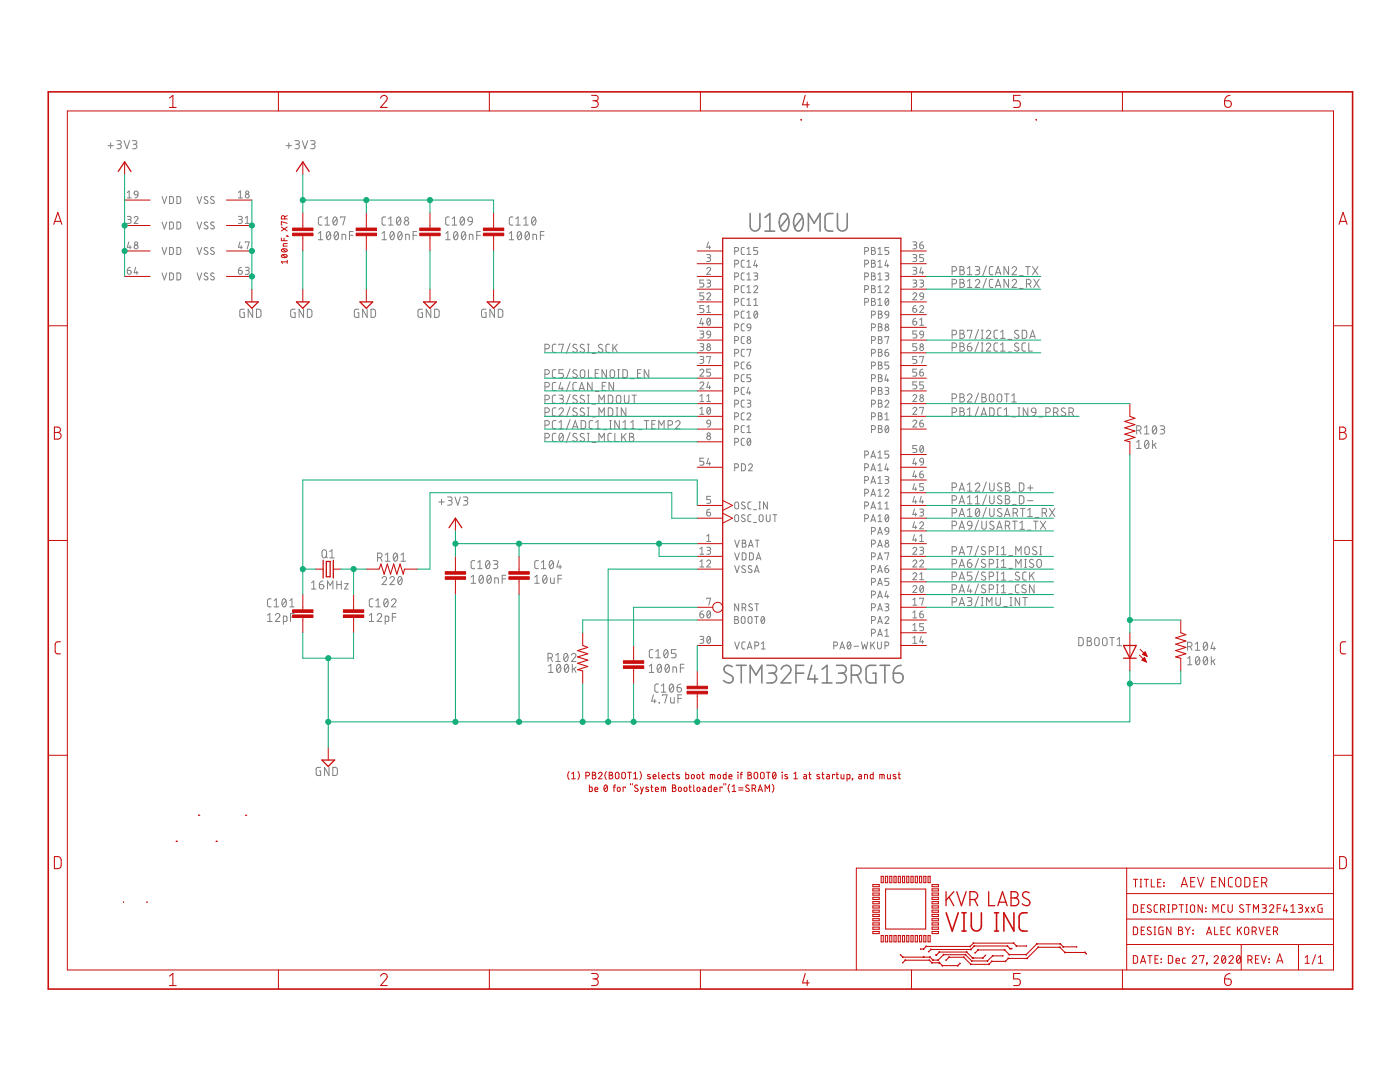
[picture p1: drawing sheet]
<svg xmlns="http://www.w3.org/2000/svg" width="279mm" height="216mm" viewBox="0 0 279 216" stroke-linecap="round" stroke-linejoin="round" font-family="sans-serif">
<g fill="none" stroke="#808080" stroke-width=".2">
<path d="M21.5 29.1h1.1M22.1 28.5v1.1M23.3 28.1h.6a.36 .36 0 0 1 .3 .3 .36 .36 0 0 1-.3 .4h-.4M23.7 28.8a.44 .44 0 0 1 .5 .4 .44 .44 0 0 1-.5 .5h-.4M24.8 28.1l.5 1.6 .6-1.6M25.4 38.4l.4-.3v1.4M25.4 39.5h.8M26.4 28.1h.6a.36 .36 0 0 1 .3 .3 .36 .36 0 0 1-.3 .4h-.4M26.9 28.8a.44 .44 0 0 1 .4 .4 .44 .44 0 0 1-.4 .5h-.5M26.9 38.2l.3-.1 .2 .1 .1 .7-.6-.1zM27.5 38.9l-.1 .3-.5 .3M32.3 39.2l.5 1.4 .5-1.4"/>
<path d="M33.8 39.2h.6l.2 .3v.9l-.2 .2h-.6zM35.3 39.2h.5l.2 .3v.9l-.2 .2h-.5zM39.3 39.2l.5 1.4 .5-1.4M41.4 39.3l-.4-.1-.2 .3 .1 .3 .5 .2a.39 .39 0 0 1-.1 .6 .39 .39 0 0 1-.6-.2M42.7 39.3l-.5-.1-.2 .3 .6 .5a.38 .38 0 0 1 0 .6 .38 .38 0 0 1-.6-.2M47.6 39.5h.8M47.6 38.4l.4-.3v1.4M57.1 29.1h1.1M57.6 28.5v1.1M58.9 28.1h.5a.36 .36 0 0 1 .4 .3 .36 .36 0 0 1-.4 .4h-.4M59.3 28.8a.44 .44 0 0 1 .5 .4 .44 .44 0 0 1-.5 .5h-.4M60.3 28.1l.6 1.6 .5-1.6"/>
<path d="M62 28.1h.5a.36 .36 0 0 1 .4 .3 .36 .36 0 0 1-.4 .4h-.3M62.4 28.8a.44 .44 0 0 1 .5 .4 .44 .44 0 0 1-.5 .5h-.4M25.4 54h.5a.39 .39 0 0 1 .3 .4 .39 .39 0 0 1-.4 .3 .39 .39 0 0 1-.4-.3zM25.4 43.2h.5l.3 .2-.2 .4h-.5M25.7 48.3l-.3 1h.8M25.8 43.8a.39 .39 0 0 1 .4 .4 .39 .39 0 0 1-.4 .4h-.4M26 49v.7M26 53.3l-.3 .2-.3 .5M26.8 43.5a.38 .38 0 0 1 .5-.3 .38 .38 0 0 1 .1 .6l-.6 .8h.7M27.1 53.3l-.3 1.1h.7M27.3 54.1v.6M32.3 54.5l.5 1.4 .5-1.4"/>
<path d="M32.3 49.4l.5 1.4 .5-1.4M32.3 44.3l.5 1.4 .5-1.4M33.8 54.5h.6l.2 .2v.9l-.2 .2-.6 .1zM33.8 49.4h.6l.2 .2v.9l-.2 .2-.6 .1zM33.8 44.3h.6l.2 .2v1l-.2 .2h-.6zM35.3 54.5h.5l.2 .2v.9l-.2 .2-.5 .1zM35.3 49.4h.5l.2 .2v.9l-.2 .2-.5 .1zM35.3 44.3h.5l.2 .2v1l-.2 .2h-.5zM39.3 54.5l.5 1.4 .5-1.4M39.3 49.4l.5 1.4 .5-1.4M39.3 44.3l.5 1.4 .5-1.4M41.4 54.6l-.4-.1-.2 .3 .1 .2 .5 .3a.39 .39 0 0 1-.1 .6 .39 .39 0 0 1-.6-.2"/>
<path d="M41.4 49.5l-.4-.1-.2 .3 .1 .3 .5 .2a.39 .39 0 0 1-.1 .6 .39 .39 0 0 1-.6-.2M41.4 44.4l-.4-.1-.2 .3 .1 .3 .5 .2a.39 .39 0 0 1-.1 .6 .39 .39 0 0 1-.6-.2M42.7 54.6l-.5-.1-.2 .3 .1 .2 .5 .3a.38 .38 0 0 1 0 .6 .38 .38 0 0 1-.6-.2M42.7 49.5l-.5-.1-.2 .3 .1 .2 .5 .3a.38 .38 0 0 1 0 .6 .38 .38 0 0 1-.6-.2M42.7 44.4l-.5-.1-.2 .3 .6 .5a.38 .38 0 0 1 0 .6 .38 .38 0 0 1-.6-.2M47.6 54h.4a.39 .39 0 0 1 .4 .4 .39 .39 0 0 1-.4 .3 .39 .39 0 0 1-.4-.3zM47.6 43.2h.4l.3 .2-.1 .4h-.5M47.9 48.3l-.3 1h.8M48 43.8a.39 .39 0 0 1 .4 .4 .39 .39 0 0 1-.4 .4h-.4M48.1 49v.7M48.2 53.3l-.4 .2-.2 .5M49 53.3l.6 .1 .1 .2-.1 .3-.5 .1"/>
<path d="M49 48.4v-.1h.7l-.4 1.4M49 44.6h.7M49 43.5l.3-.3v1.4M49.3 54a.39 .39 0 0 1 .4 .3 .39 .39 0 0 1-.4 .4h-.3M63.5 46.6l.5-.4v1.6M63.5 47.8h1M64.3 43.3l-.7 .1-.1 .3 .1 1 .2 .2h.5M64.9 44.9h.9M64.9 43.7l.4-.4v1.6M65.3 46.3l.3-.1a.95 .95 0 0 1 0 1.6 1.02 1.02 0 0 1-.3-1.5zM65.9 46.6l-.7 .9M66.6 43.4l.3-.1a.97 .97 0 0 1 0 1.6 1 1 0 0 1-.3-1.5z"/>
<path d="M66.9 46.3l.2-.1a.97 .97 0 0 1 0 1.6 .98 .98 0 0 1-.2-1.5zM67.2 43.7l-.7 .9M67.5 46.6l-.7 .9M68 43.5v-.2h.9l-.5 1.6M68.3 47.8v-1l.7 .1v.9M69.7 46.9h.8M70.5 46.2h-.8v1.6M76.2 47.8h1M76.2 46.6l.5-.4v1.6M77 43.3l-.7 .1-.1 .3 .1 1 .2 .2h.5M77.6 44.9h.8M77.6 43.7l.4-.4v1.6"/>
<path d="M78 46.3l.3-.1a.95 .95 0 0 1 0 1.6 1.02 1.02 0 0 1-.3-1.5zM78.6 46.6l-.7 .9M79.3 43.4l.3-.1a.97 .97 0 0 1 0 1.6 1 1 0 0 1-.3-1.5zM79.6 46.3l.2-.1a.97 .97 0 0 1 0 1.6 1 1 0 0 1-.2-1.5zM79.9 43.7l-.7 .9M80.2 46.6l-.7 .9M81 47.8v-1l.7 .1v.9M82.4 46.9h.8M83.2 46.2h-.8v1.6M88.9 47.8h1M88.9 46.6l.5-.4v1.6M89.7 43.3h-.5l-.3 .4 .1 1 .2 .2h.5"/>
<path d="M90.3 44.9h.8M90.3 43.7l.4-.4v1.6M90.7 46.3l.3-.1a.97 .97 0 0 1 0 1.6 1 1 0 0 1-.3-1.5zM91.3 46.6l-.7 .9M92 43.4l.3-.1a.97 .97 0 0 1 0 1.6 1 1 0 0 1-.3-1.5zM92.3 46.3l.2-.1a.97 .97 0 0 1 0 1.6 1 1 0 0 1-.2-1.5zM92.6 43.7l-.7 .9M92.9 46.6l-.7 .9M93.5 43.4l.3-.1 .3 .1 .2 .8-.8-.1-.1-.3zM93.7 47.8v-1l.7 .1v.9M94.3 44.2l-.3 .6-.4 .1M95.1 46.9h.8"/>
<path d="M95.9 46.2h-.8v1.6M101.6 46.6l.5-.4v1.6M101.6 47.8h.9M102.4 43.3h-.5l-.3 .4 .1 1 .2 .2h.5M103 44.9h.8M103 43.7l.4-.4v1.6M103.4 46.3l.3-.1a.97 .97 0 0 1 0 1.6 1 1 0 0 1-.3-1.5zM104 46.6l-.7 .9M104.5 44.9h.9M104.5 43.7l.5-.4v1.6M105 46.3l.2-.1a.97 .97 0 0 1 0 1.6 1 1 0 0 1-.2-1.5zM105.6 46.6l-.7 .9"/>
<path d="M106.3 43.4l.2-.1a.97 .97 0 0 1 0 1.6 1 1 0 0 1-.2-1.5zM106.4 47.8v-1l.7 .1v.9M106.9 43.7l-.7 .9M107.8 46.9h.8M108.6 46.2h-.8v1.6M140.5 58.4h-.8v.6h.4a.4 .4 0 0 1 .4 .4 .4 .4 0 0 1-.4 .4h-.4M140.5 55.9h-.8v.6h.4a.4 .4 0 0 1 .4 .4 .4 .4 0 0 1-.4 .4h-.4M141.1 53.7a.38 .38 0 0 1 .5-.3 .38 .38 0 0 1 .1 .6l-.6 .7h.7M141.1 50.8h.5l.2 .2-.2 .4h-.4M141.1 58.7a.38 .38 0 0 1 .5-.3 .38 .38 0 0 1 .1 .6l-.6 .8h.7M141.1 55.9h.5l.2 .2-.2 .4h-.4M141.4 48.3l-.3 1h.7"/>
<path d="M141.4 51.4a.39 .39 0 0 1 .4 .4 .39 .39 0 0 1-.4 .4h-.3M141.4 56.5a.39 .39 0 0 1 .4 .4 .39 .39 0 0 1-.4 .4h-.3M141.6 49v.7M146.6 55.2h.4a.38 .38 0 0 0 .4-.4 .38 .38 0 0 0-.4-.3h-.4v1.4M146.6 52.7h.4a.38 .38 0 0 0 .4-.4 .38 .38 0 0 0-.4-.4h-.4v1.4M146.6 50.1h.4a.38 .38 0 0 0 .4-.3 .38 .38 0 0 0-.4-.4h-.4v1.4M146.6 57.8h.4a.38 .38 0 0 0 .4-.4 .38 .38 0 0 0-.4-.4h-.4v1.4M148.5 54.5h-.4l-.2 .3 .1 .9 .1 .1 .4 .1M148.5 51.9h-.4l-.2 .3 .1 .9 .1 .2h.4M148.5 49.4h-.4l-.2 .3 .1 .9 .1 .2h.4M148.5 59.5l-.4 .1-.2 .2 .1 .9 .1 .2h.4M148.5 57h-.4l-.2 .3 .1 .9 .1 .2h.4"/>
<path d="M149.1 58.4h.7M149.1 55.9h.7M149.1 53.3h.7M149.1 50.8h.7M149.1 54.8l.4-.3v1.4M149.1 49.7l.4-.3v1.4M149.1 52.2l.4-.3v1.4M149.1 57.3l.4-.3v1.4M149.1 59.8l.4-.3v1.4M150.4 54.5h.6l.2 .2-.2 .4h-.4M150.4 57.3a.38 .38 0 0 1 .6-.3 .38 .38 0 0 1 .1 .6l-.7 .8h.8M150.4 59.8l.4-.3v1.4"/>
<path d="M150.7 51.9l-.3 1.1h.8M150.8 55.1a.39 .39 0 0 1 .4 .4 .39 .39 0 0 1-.4 .4h-.4M151 52.7v.6M151.2 49.4h-.8v.6h.5a.4 .4 0 0 1 .3 .4 .4 .4 0 0 1-.3 .4h-.5M172.6 57.8h.4a.38 .38 0 0 0 .3-.4 .38 .38 0 0 0-.3-.4h-.4v1.4M172.6 55.2h.4a.38 .38 0 0 0 .3-.4 .38 .38 0 0 0-.3-.3h-.4v1.4M172.6 52.7h.4a.38 .38 0 0 0 .3-.4 .38 .38 0 0 0-.3-.4h-.4v1.4M172.6 50.1h.4a.38 .38 0 0 0 .3-.3 .38 .38 0 0 0-.3-.4h-.4v1.4M173.9 59.5l.7 .1v.3l-.3 .3a.39 .39 0 0 1 .4 .3 .39 .39 0 0 1-.4 .4h-.4zM173.9 57l.7 .1v.3l-.3 .2a.39 .39 0 0 1 .4 .4 .39 .39 0 0 1-.4 .4h-.4zM173.9 54.5l.7 .1v.2l-.3 .3a.39 .39 0 0 1 .4 .4 .39 .39 0 0 1-.4 .4h-.4zM173.9 51.9l.7 .1v.3l-.3 .2a.39 .39 0 0 1 .4 .4 .39 .39 0 0 1-.4 .4h-.4z"/>
<path d="M173.9 49.4l.7 .1v.3l-.3 .2a.39 .39 0 0 1 .4 .4 .39 .39 0 0 1-.4 .4h-.4zM173.9 57.6h.4M173.9 55.1h.4M173.9 52.5h.4M173.9 50h.4M175.2 49.7l.4-.3v1.4M175.2 52.2l.4-.3v1.4M175.2 54.8l.4-.3v1.4M175.2 57.3l.4-.3v1.4M175.2 59.8l.4-.3v1.4M175.2 58.4h.8M175.2 55.9h.8"/>
<path d="M175.2 53.3h.8M175.2 50.8h.8M176.6 57.3a.38 .38 0 0 1 .6-.3 .38 .38 0 0 1 .1 .6l-.7 .8h.8M176.6 54.5h.6l.2 .2-.2 .4h-.4M176.8 59.6l.2-.1a.83 .83 0 0 1 0 1.4 .88 .88 0 0 1-.2-1.3zM176.9 51.9l-.3 1.1h.8M177 55.1a.39 .39 0 0 1 .4 .4 .39 .39 0 0 1-.4 .4h-.4M177.1 52.7v.6M177.3 59.8l-.6 .8M177.4 49.4h-.8v.6h.5a.4 .4 0 0 1 .3 .4 .4 .4 0 0 1-.3 .4h-.5M182.2 58.7a.38 .38 0 0 1 .5-.3 .38 .38 0 0 1 .1 .6l-.6 .8h.8M182.2 55.9h.6l.1 .2-.1 .4h-.5"/>
<path d="M182.2 53.3l.6 .1 .1 .2-.1 .3-.5 .1M182.2 50.8h.6l.1 .2-.1 .4h-.5M182.2 48.3h.6l.1 .2-.1 .4h-.5M182.6 56.5a.39 .39 0 0 1 .4 .4 .39 .39 0 0 1-.4 .4h-.4M182.6 54a.39 .39 0 0 1 .4 .3 .39 .39 0 0 1-.4 .4h-.4M182.6 51.4a.39 .39 0 0 1 .4 .4 .39 .39 0 0 1-.4 .4h-.4M182.6 48.9a.39 .39 0 0 1 .4 .4 .39 .39 0 0 1-.4 .4h-.4M183.6 55.9h.5l.2 .2-.2 .4h-.4M183.6 48.9h.4a.39 .39 0 0 1 .3 .4 .39 .39 0 0 1-.4 .3 .39 .39 0 0 1-.3-.3zM183.7 58.5l.2-.1 .3 .1 .1 .7-.7-.1zM183.9 53.3l-.3 1.1h.7M183.9 56.5a.39 .39 0 0 1 .4 .4 .39 .39 0 0 1-.4 .4h-.3"/>
<path d="M184.1 54.1v.6M184.2 48.3l-.5 .2-.1 .4M184.3 59.2l-.1 .4-.5 .2M184.3 50.8h-.7v.6h.4a.4 .4 0 0 1 .3 .4 .4 .4 0 0 1-.3 .4h-.4M190 56.6h.5a.46 .46 0 0 0 .4-.4 .46 .46 0 0 0-.4-.5h-.5v1.7M190 54.1h.5a.46 .46 0 0 0 .4-.5 .46 .46 0 0 0-.4-.4h-.5v1.6M191.6 55.7h.4a.36 .36 0 0 1 .4 .4 .36 .36 0 0 1-.4 .4 .46 .46 0 0 1 .5 .4 .46 .46 0 0 1-.5 .5h-.4zM191.6 53.2h.4a.36 .36 0 0 1 .4 .4 .36 .36 0 0 1-.4 .3 .46 .46 0 0 1 .5 .5 .46 .46 0 0 1-.5 .4h-.4zM191.6 53.9h.4M191.6 56.5h.4M193.1 57.4h.9M193.1 56.1l.4-.4v1.7"/>
<path d="M193.1 53.6l.4-.4v1.6M193.1 54.8h.9M194.6 56.1a.44 .44 0 0 1 .7-.3 .44 .44 0 0 1 .1 .7l-.8 .9h.9M194.6 53.2h.6a.36 .36 0 0 1 .3 .4 .36 .36 0 0 1-.3 .3h-.4M195.1 53.9a.46 .46 0 0 1 .4 .5 .46 .46 0 0 1-.4 .4h-.5M196.8 55.6l-.7 2M196.8 53l-.7 2M198.2 55.7l-.5 .1-.3 .3 .1 1 .2 .2 .5 .1M198.2 53.2h-.5l-.3 .4 .1 1 .2 .2h.5M198.6 57.4l.6-1.7 .5 1.7M198.6 54.8l.6-1.6 .5 1.6M198.8 57h.8"/>
<path d="M198.8 54.4h.8M201.3 53.2v1.6l-.9-1.6v1.6M201.3 55.7v1.7l-.9-1.7v1.7M202 56.1a.44 .44 0 0 1 .6-.3 .44 .44 0 0 1 .1 .7l-.7 .9h.9M202 53.6a.44 .44 0 0 1 .6-.4 .44 .44 0 0 1 .1 .7l-.7 .9h.9M203.5 57.6h.7M203.5 55h.7M204.7 53.2h.9M204.9 56.6h.4a.46 .46 0 0 0 .5-.4 .46 .46 0 0 0-.5-.5h-.4v1.7M205.1 53.2v1.6M205.4 56.6l.4 .8M206.1 53.2l1 1.6"/>
<path d="M206.3 55.7l1.1 1.7M207.1 53.2l-1 1.6M207.4 55.7l-1.1 1.7M48.8 61.7h-.6l-.3 .2v1.1l.2 .3h.7v-.9h-.3M50.4 61.7v1.6l-.9-1.6v1.6M51.2 61.7h.6l.2 .3 .1 .9-.3 .4h-.6zM58.9 61.7h-.5l-.4 .2v1.1l.2 .3h.7v-.9h-.2M60.6 61.7v1.6l-.9-1.6v1.6M61.3 61.7h.7l.2 .3 .1 .9-.3 .4h-.7zM71.6 61.7h-.5l-.4 .2v1.1l.2 .3h.7v-.9h-.2M73.3 61.7v1.6l-.9-1.6v1.6M74 61.7h.7l.2 .3 .1 .9-.3 .4h-.7z"/>
<path d="M84.3 61.7h-.5l-.4 .2v1.1l.2 .3h.7v-.9h-.3M86 61.7v1.6l-.9-1.6v1.6M86.7 61.7h.7l.2 .3 .1 .9-.3 .4h-.7zM97 61.7h-.5l-.4 .2v1.1l.2 .3h.7v-.9h-.3M98.7 61.7v1.6l-.9-1.6v1.6M99.4 61.7h.7l.2 .3a1.33 1.33 0 0 1-.1 1.2l-.8 .1zM108.8 74.7h.4a.46 .46 0 0 0 .4-.5 .46 .46 0 0 0-.4-.4h-.4v1.6M108.8 77.2h.4a.46 .46 0 0 0 .4-.4 .46 .46 0 0 0-.4-.5h-.4v1.6M108.8 79.8h.4a.46 .46 0 0 0 .4-.5 .46 .46 0 0 0-.4-.5h-.4v1.7M108.8 69.6h.4a.46 .46 0 0 0 .4-.5 .46 .46 0 0 0-.4-.4h-.4v1.6M111 73.8h-.6l-.2 .3 .1 1.1 .1 .2h.6M111 76.3h-.6l-.2 .4 .1 1 .1 .2h.6"/>
<path d="M111 78.8l-.6 .1-.2 .3 .1 1 .1 .3h.6M111 68.7h-.6l-.2 .3 .1 1.1 .1 .2h.6M111.5 78.8h.6a.36 .36 0 0 1 .3 .4 .36 .36 0 0 1-.3 .4h-.4M111.5 68.9v-.2h.9l-.4 1.6M111.9 76.3l-.4 1.3h.9M112 79.6a.46 .46 0 0 1 .4 .4 .46 .46 0 0 1-.4 .5h-.5M112.2 77.2v.7M112.4 73.8h-.9v.7h.6a.46 .46 0 0 1 .3 .4 .46 .46 0 0 1-.3 .5h-.6M113.8 73.6l-.8 2M113.8 76.1l-.8 2M113.8 78.7l-.8 1.9M113.8 68.5l-.8 2"/>
<path d="M115.1 76.3h-.5l-.3 .4 .1 1.1 .7 .1M115.1 73.9l-.2-.1a.37 .37 0 0 0-.5 .1 .37 .37 0 0 0 .1 .5l.5 .3a.4 .4 0 0 1 .1 .6 .4 .4 0 0 1-.6 0l-.2-.1M115.1 79l-.2-.1a.37 .37 0 0 0-.5 .1 .37 .37 0 0 0 .1 .5l.5 .3a.4 .4 0 0 1 .1 .6 .4 .4 0 0 1-.6 0l-.2-.2M115.1 68.8l-.2-.1a.37 .37 0 0 0-.5 .2 .37 .37 0 0 0 .1 .5l.5 .2a.4 .4 0 0 1 .1 .6 .4 .4 0 0 1-.6 0l-.2-.1M115.6 77.9l.5-1.6 .5 1.6M115.7 77.5h.8M116 73.9l.3-.1 .3 .1 .1 1.1a.46 .46 0 0 1-.4 .4 .46 .46 0 0 1-.5-.4v-.8zM116.6 79l-.6-.1-.2 .3 .1 .2 .6 .4a.4 .4 0 0 1 0 .6 .4 .4 0 0 1-.6 0l-.1-.2M116.6 68.8l-.6-.1-.2 .3 .1 .3 .6 .3a.4 .4 0 0 1 0 .6 .4 .4 0 0 1-.6 0l-.1-.1M117.2 70.3h.4M117.2 78.8h.4M117.2 68.7h.4"/>
<path d="M117.4 68.7v1.6M117.4 78.8v1.7M117.4 73.8v1.6h.8M118.2 70.5h.7M118.2 76.3v1.6l-.9-1.6v1.6M118.8 74.5h.5M118.8 78.1h.7M119.5 73.8h-.7v1.6h.7M120.2 77h.5M120.2 68.8l-.2-.1a.38 .38 0 0 0-.5 .1 .38 .38 0 0 0 .1 .6l.5 .2a.4 .4 0 0 1 .1 .7 .4 .4 0 0 1-.6-.1l-.2-.1M120.9 76.3h-.7v1.6h.7M121 73.8v1.6l-.9-1.6v1.6"/>
<path d="M121.4 78.8l.8 .2a1.33 1.33 0 0 1 .1 1.2l-.3 .2-.6 .1zM121.6 68.7h-.5l-.2 .3v1.1l.2 .2h.5M121.9 73.9l.3-.1 .3 .1a1.33 1.33 0 0 1 .1 1.2l-.4 .3-.3-.1-.1-.3zM122.3 68.7v1.6M122.4 76.3v1.6l-.9-1.6v1.6M122.7 69.3l.5 1M123.1 79l.3-.2 .4 .2 .1 1a.46 .46 0 0 1-.4 .5 .46 .46 0 0 1-.5-.5zM123.2 68.7l-.9 1M123.3 75.4h.3M123.3 73.8h.3M123.4 73.8v1.6M124.3 73.8h.6l.3 .2v1.1l-.3 .3h-.6z"/>
<path d="M124.6 78.8v1.2a.46 .46 0 0 0 .5 .5 .46 .46 0 0 0 .4-.5v-1.2M125.9 75.6h.7M126.1 78.8h.9M126.6 78.8v1.7M127.2 74.5h.6M128 73.8h-.8v1.6h.8M129.5 73.8v1.6l-.9-1.6v1.6M139.7 76.5a.38 .38 0 0 1 .5-.3 .38 .38 0 0 1 .1 .6l-.6 .8h.8M139.7 74a.38 .38 0 0 1 .5-.3 .38 .38 0 0 1 .1 .6l-.6 .8h.8M139.7 71.1h.6l.1 .3-.1 .3h-.5M139.7 68.6h.6l.1 .2-.1 .4h-.5M139.7 66l.6 .1 .1 .2-.1 .3-.5 .1"/>
<path d="M139.7 79l.4-.3v1.4M140 63.5l-.3 1.1h.8M140.1 71.7a.39 .39 0 0 1 .4 .4 .39 .39 0 0 1-.4 .4h-.4M140.1 69.2a.39 .39 0 0 1 .4 .4 .39 .39 0 0 1-.4 .4h-.4M140.1 66.7a.39 .39 0 0 1 .4 .3 .39 .39 0 0 1-.4 .4h-.4M140.2 64.3v.6M140.5 61h-.8v.6h.4a.4 .4 0 0 1 .4 .4 .4 .4 0 0 1-.4 .4h-.4M141.1 71.3v-.2h.7l-.4 1.4M141.1 62.4h.7M141.1 79l.3-.3v1.4M141.1 61.3l.3-.3v1.4M141.2 66.1l.2-.1 .3 .1 .1 .7-.7-.1z"/>
<path d="M141.2 63.6l.2-.1a.83 .83 0 0 1 0 1.4 .88 .88 0 0 1-.2-1.3zM141.4 76.2l-.3 1.1h.7M141.6 77v.6M141.8 63.8l-.7 .8M141.8 73.7h-.7v.6h.4a.4 .4 0 0 1 .3 .4 .4 .4 0 0 1-.3 .4h-.4M141.8 66.8l-.1 .4-.5 .2M146.6 78.1h.4a.39 .39 0 0 0 .4-.4 .39 .39 0 0 0-.4-.4h-.4v1.4M146.6 75.5h.4a.39 .39 0 0 0 .4-.3 .39 .39 0 0 0-.4-.4h-.4v1.4M146.6 73h.4a.38 .38 0 0 0 .4-.4 .38 .38 0 0 0-.4-.4h-.4v1.4M146.6 70.5h.4a.38 .38 0 0 0 .4-.4 .38 .38 0 0 0-.4-.4h-.4v1.4M146.6 67.9h.4a.38 .38 0 0 0 .4-.4 .38 .38 0 0 0-.4-.3h-.4v1.4M146.6 65.4h.4a.38 .38 0 0 0 .4-.4 .38 .38 0 0 0-.4-.4h-.4v1.4"/>
<path d="M146.6 62.8h.4a.38 .38 0 0 0 .4-.3 .38 .38 0 0 0-.4-.4h-.4v1.4M146.6 60.3h.4a.38 .38 0 0 0 .4-.4 .38 .38 0 0 0-.4-.4h-.4v1.4M148.5 79.8l-.4 .1-.2 .3 .1 .8 .1 .2h.4M148.5 77.3h-.4l-.2 .3 .1 .9 .1 .2h.4M148.5 74.8h-.4l-.2 .3 .1 .9 .1 .1 .4 .1M148.5 72.2l-.4 .1-.2 .2 .1 .9 .1 .2h.4M148.5 69.7h-.4l-.2 .3 .1 .9 .2 .2h.3M148.5 67.2h-.4l-.2 .3 .1 .9 .5 .2M148.5 64.6h-.4l-.2 .3 .1 .9 .5 .2M148.5 62.1h-.4l-.2 .3 .1 .9 .1 .2h.4M149.1 79.8l.6 .1 .1 .2-.1 .3-.5 .1M149.1 72.9h.4a.39 .39 0 0 1 .3 .4 .39 .39 0 0 1-.4 .3 .39 .39 0 0 1-.3-.4z"/>
<path d="M149.1 69.8v-.1h.7l-.3 1.4M149.1 63.5h.7M149.1 60.9h.7M149.1 62.4l.4-.3v1.4M149.2 64.7l.3-.1 .2 .1 .1 .7-.6-.1zM149.4 77.3l-.3 1.1h.7M149.6 78.1v.6M149.7 72.2l-.4 .1-.2 .6M149.8 74.8h-.7v.6h.4a.39 .39 0 0 1 .3 .4 .39 .39 0 0 1-.3 .4h-.4M149.8 65.4l-.1 .3-.5 .3M150.4 60.9h.8M150.6 62.2l.1-.1a.73 .73 0 0 1 .6 .6 .73 .73 0 0 1-.5 .8 .88 .88 0 0 1-.2-1.3z"/>
<path d="M151.1 62.4l-.6 .8M172.6 60.3h.4a.38 .38 0 0 0 .3-.4 .38 .38 0 0 0-.3-.4h-.4v1.4M173.9 78.1h.4a.39 .39 0 0 0 .4-.4 .39 .39 0 0 0-.4-.4h-.4v1.4M173.9 75.5h.4a.39 .39 0 0 0 .4-.3 .39 .39 0 0 0-.4-.4h-.4v1.4M173.9 73h.4a.38 .38 0 0 0 .4-.4 .38 .38 0 0 0-.4-.4h-.4v1.4M173.9 70.5h.4a.38 .38 0 0 0 .4-.4 .38 .38 0 0 0-.4-.4h-.4v1.4M173.9 67.9h.4a.38 .38 0 0 0 .4-.4 .38 .38 0 0 0-.4-.3h-.4v1.4M173.9 65.4h.4a.38 .38 0 0 0 .4-.4 .38 .38 0 0 0-.4-.4h-.4v1.4M173.9 62.8h.4a.38 .38 0 0 0 .4-.3 .38 .38 0 0 0-.4-.4h-.4v1.4M173.9 60.2h.4M175.2 60.9h.8M175.3 79.8l.6 .2v.3l-.2 .2a.38 .38 0 0 1 .4 .4 .38 .38 0 0 1-.4 .3h-.4z"/>
<path d="M175.3 77.3l.6 .1v.4l-.2 .1a.38 .38 0 0 1 .4 .4 .38 .38 0 0 1-.4 .4h-.4zM175.3 74.8l.6 .1v.4l-.2 .1a.38 .38 0 0 1 .4 .4 .38 .38 0 0 1-.4 .4h-.4zM175.3 72.2l.6 .1v.4l-.2 .2a.38 .38 0 0 1 .4 .3 .38 .38 0 0 1-.4 .4h-.4zM175.3 69.7l.6 .1v.4l-.2 .1a.39 .39 0 0 1 .4 .4 .39 .39 0 0 1-.4 .4h-.4zM175.3 67.2l.6 .1v.3l-.2 .2a.39 .39 0 0 1 .4 .4 .39 .39 0 0 1-.4 .4h-.4zM175.3 64.6l.6 .1 .1 .3-.3 .2a.39 .39 0 0 1 .4 .4 .39 .39 0 0 1-.4 .4h-.4zM175.3 62.1l.6 .1 .1 .3-.3 .2a.39 .39 0 0 1 .4 .4 .39 .39 0 0 1-.4 .4h-.4zM175.3 77.9h.4M175.3 75.4h.4M175.3 72.9h.4M175.3 70.3h.4M175.3 67.8h.4"/>
<path d="M175.3 65.2h.4M175.3 62.7h.4M176.6 77.3h.6l.2 .3-.2 .3h-.4M176.6 70.3h.5a.39 .39 0 0 1 .3 .4 .39 .39 0 0 1-.4 .4 .39 .39 0 0 1-.4-.4zM176.6 67.3v-.1h.8l-.4 1.4M176.7 62.2l.3-.1 .3 .1 .1 .6h-.7zM176.9 74.8l-.3 1.1h.8M177 77.9a.38 .38 0 0 1 .4 .4 .38 .38 0 0 1-.4 .4h-.4M177.1 75.5v.7M177.2 69.7l-.3 .1-.3 .5M177.4 72.2h-.8v.7h.5a.39 .39 0 0 1 .3 .3 .39 .39 0 0 1-.3 .4h-.5M177.4 62.8l-.1 .4-.5 .3"/>
<path d="M182.2 79a.38 .38 0 0 1 .5-.2 .38 .38 0 0 1 .1 .6l-.6 .7h.8M182.2 64.1h.4a.39 .39 0 0 1 .3 .4 .39 .39 0 0 1-.4 .4 .39 .39 0 0 1-.3-.4zM182.2 61.6h.4a.39 .39 0 0 1 .4 .4 .39 .39 0 0 1-.4 .3 .39 .39 0 0 1-.4-.3zM182.8 63.5l-.4 .1-.2 .5M182.8 61l-.4 .1-.2 .5M183 76.2h-.8v.6h.4a.4 .4 0 0 1 .4 .4 .4 .4 0 0 1-.4 .4h-.4M183 73.7h-.8v.6h.4a.4 .4 0 0 1 .4 .4 .4 .4 0 0 1-.4 .4h-.4M183 71.1h-.8v.6h.4a.4 .4 0 0 1 .4 .4 .4 .4 0 0 1-.4 .4h-.4M183 68.6h-.8v.6h.4a.4 .4 0 0 1 .4 .4 .4 .4 0 0 1-.4 .4h-.4M183 66h-.8v.7h.4a.4 .4 0 0 1 .4 .3 .4 .4 0 0 1-.4 .4h-.4M183.6 74.3h.4a.39 .39 0 0 1 .3 .4 .39 .39 0 0 1-.4 .3 .39 .39 0 0 1-.3-.3zM183.6 61.3a.38 .38 0 0 1 .5-.3 .38 .38 0 0 1 .1 .6l-.6 .8h.7"/>
<path d="M183.6 71.3v-.2h.7l-.4 1.4M183.6 63.8l.3-.3v1.4M183.6 64.9h.7M183.7 66.1l.2-.1 .3 .1 .1 .7-.7-.1zM184.2 73.7l-.4 .1-.2 .5M184.3 76.2h-.7v.6h.4a.4 .4 0 0 1 .3 .4 .4 .4 0 0 1-.3 .4h-.4M184.3 66.8l-.1 .4-.5 .2M190 69.3h.5a.46 .46 0 0 0 .4-.4 .46 .46 0 0 0-.4-.5h-.5v1.7M190 66.8h.5a.46 .46 0 0 0 .4-.5 .46 .46 0 0 0-.4-.4h-.5v1.6M190 79.5h.5a.46 .46 0 0 0 .4-.5 .46 .46 0 0 0-.4-.4h-.5v1.6M191.6 68.4h.4a.36 .36 0 0 1 .4 .4 .36 .36 0 0 1-.4 .4 .46 .46 0 0 1 .5 .4 .46 .46 0 0 1-.5 .5h-.4zM191.6 65.9h.4a.36 .36 0 0 1 .4 .4 .36 .36 0 0 1-.4 .3 .46 .46 0 0 1 .5 .5 .46 .46 0 0 1-.5 .4h-.4z"/>
<path d="M191.6 78.6h.4a.36 .36 0 0 1 .4 .4 .36 .36 0 0 1-.4 .3 .46 .46 0 0 1 .5 .5 .46 .46 0 0 1-.5 .4h-.4zM191.6 69.2h.4M191.6 66.6h.4M191.6 79.3h.4M193.1 69.2h.5a.45 .45 0 0 1 .4 .5 .45 .45 0 0 1-.5 .4 .45 .45 0 0 1-.4-.5zM193.1 79a.45 .45 0 0 1 .6-.4 .45 .45 0 0 1 .1 .7l-.7 .9h.9M193.1 66.1v-.2h.9l-.5 1.6M193.8 68.4l-.6 .3-.1 .5M195.3 68.3l-.7 1.9M195.3 65.7l-.7 2M195.3 78.4l-.7 2M195.8 68.4h.4"/>
<path d="M195.8 70.1h.4M195.8 65.9h.4M195.8 67.5h.4M196 78.6h.4a.36 .36 0 0 1 .4 .4 .36 .36 0 0 1-.4 .3 .46 .46 0 0 1 .5 .5 .46 .46 0 0 1-.5 .4h-.4zM196 79.3h.4M196 65.9v1.6M196 68.4v1.7M196.8 68.8a.44 .44 0 0 1 .6-.3 .44 .44 0 0 1 .2 .7l-.8 .9h.9M196.8 66.3a.44 .44 0 0 1 .6-.4 .44 .44 0 0 1 .2 .7l-.8 .9h.9M197.6 78.7l.3-.1 .3 .1a1.33 1.33 0 0 1 .1 1.2l-.4 .3-.3-.1-.2-.3zM199.1 68.4l-.5 .1-.2 .3v1l.2 .2 .5 .1M199.1 65.9h-.5l-.2 .4v1l.2 .2h.5"/>
<path d="M199.1 78.7l.4-.1 .3 .1a1.33 1.33 0 0 1 .1 1.2l-.4 .3-.4-.1-.1-.3zM199.7 70.1h.9M199.7 68.8l.4-.4v1.7M199.7 66.3l.4-.4v1.6M199.7 67.5h.9M200.5 78.6h.9M200.9 78.6v1.6M201.2 70.2h.7M201.2 67.7h.7M201.9 79l.5-.4v1.6M203.3 68.6l-.2-.1a.38 .38 0 0 0-.5 .1 .38 .38 0 0 0 .1 .5l.5 .3a.4 .4 0 0 1 0 .6 .4 .4 0 0 1-.6 0l-.2-.2M203.3 66l-.2-.1a.38 .38 0 0 0-.5 .2 .38 .38 0 0 0 .1 .5l.5 .2a.4 .4 0 0 1 0 .7 .4 .4 0 0 1-.6-.1l-.2-.1"/>
<path d="M204 65.9h.6l.3 .3v.9l-.3 .4h-.6zM204.7 68.4l-.5 .1-.2 .3v1l.2 .2 .5 .1M205.3 68.4v1.7h.7M205.5 67.5l.6-1.6 .5 1.6M205.7 67.1h.8M88.1 99.6v1.1M89.3 99.2h.6a.36 .36 0 0 1 .3 .3 .36 .36 0 0 1-.3 .4h-.4M89.8 99.9a.46 .46 0 0 1 .4 .4 .46 .46 0 0 1-.4 .5h-.5M90.8 99.2l.6 1.6 .5-1.6M92.5 99.2h.5a.36 .36 0 0 1 .4 .3 .36 .36 0 0 1-.4 .4h-.4M92.9 99.9a.46 .46 0 0 1 .5 .4 .46 .46 0 0 1-.5 .5h-.4M108.8 84.8h.4a.46 .46 0 0 0 .4-.4 .46 .46 0 0 0-.4-.5h-.4v1.7"/>
<path d="M108.8 82.3h.4a.46 .46 0 0 0 .4-.5 .46 .46 0 0 0-.4-.4h-.4v1.6M108.8 87.4h.4a.46 .46 0 0 0 .4-.5 .46 .46 0 0 0-.4-.4h-.4v1.6M111 83.9h-.6l-.2 .4 .1 1 .1 .2 .6 .1M111 81.4h-.6l-.2 .3 .1 1.1 .1 .2h.6M111 86.5h-.6l-.2 .3 .1 1.1 .1 .2h.6M111.5 81.7a.44 .44 0 0 1 .7-.3 .44 .44 0 0 1 .1 .7l-.8 .9h.9M111.5 85.6h.9M111.5 84.3l.5-.4v1.7M111.7 86.6l.3-.1a.97 .97 0 0 1 0 1.6 1.02 1.02 0 0 1-.3-1.5zM112.4 86.8l-.8 .9M113.8 83.7l-.8 2M113.8 81.2l-.8 2"/>
<path d="M113.8 86.3l-.8 2M114.3 85.6l.5-1.7 .6 1.7M114.4 85.2h.8M115.1 81.5l-.2-.1a.37 .37 0 0 0-.5 .2 .37 .37 0 0 0 .1 .5l.5 .2a.4 .4 0 0 1 .1 .6 .4 .4 0 0 1-.6 0l-.2-.1M115.1 86.6l-.2-.1a.37 .37 0 0 0-.5 .1 .37 .37 0 0 0 .1 .5l.5 .3a.37 .37 0 0 1 .1 .5 .37 .37 0 0 1-.5 .2l-.3-.2M116 83.9l.7 .2a1.33 1.33 0 0 1 .1 1.2l-.2 .2-.6 .1zM116.6 81.5l-.6-.1-.2 .3 .1 .3 .6 .3a.4 .4 0 0 1 0 .6 .4 .4 0 0 1-.6 0l-.1-.1M116.6 86.6l-.6-.1-.2 .3 .1 .3 .6 .3a.37 .37 0 0 1 .1 .5 .37 .37 0 0 1-.5 .2l-.3-.2M117.2 83h.4M117.2 80.5h.4M117.2 81.4h.4M117.2 86.5h.4"/>
<path d="M117.2 88.1h.4M117.4 81.4v1.6M117.4 86.5v1.6M118.2 83.2h.7M118.2 80.6h.7M118.2 88.3h.7M118.3 83.9h-.5l-.2 .4v1l.3 .3h.4M118.9 85.6h.9M118.9 84.3l.4-.4v1.7M119.5 80.5v-1.7l.6 1 .5-1v1.7M119.5 83v-1.6l.6 .9 .5-.9v1.6M119.5 88.1v-1.6l.6 .9 .5-.9v1.6"/>
<path d="M120.4 85.7h.7M121.4 81.4l.8 .1a1.33 1.33 0 0 1 .1 1.2l-.3 .3h-.6zM121.7 85.6h.3M121.7 83.9h.3M121.8 83.9v1.7M122 86.5h-.4l-.3 .3v1.1l.4 .2h.3M122.7 86.5v1.6h.7M123 83h.3M123 81.4h.3M123.1 81.4v1.6M123.6 83.9v1.7l-.9-1.7v1.7M124.1 86.5v1.6"/>
<path d="M124.3 85.6h.9M124.3 84.3l.5-.4v1.7M124.4 87.1l.6 1M124.9 81.4v1.6l-.9-1.6v1.6M125 86.5l-.9 1M125.6 86.5h.5a.36 .36 0 0 1 .3 .3 .36 .36 0 0 1-.3 .4 .46 .46 0 0 1 .4 .4 .46 .46 0 0 1-.4 .5h-.5zM125.6 87.2h.5M125.9 85.6h.9M125.9 84.3l.4-.4v1.7M127.4 85.7h.7M128.6 83.9h.9M129 83.9v1.7"/>
<path d="M130.1 84.6h.5M130.8 83.9h-.7v1.7h.7M131.5 85.6v-1.7l.5 .9 .5-.9v1.7M133.3 84.8h.5a.46 .46 0 0 0 .4-.4 .46 .46 0 0 0-.4-.5h-.5v1.7M134.8 84.3a.44 .44 0 0 1 .7-.4 .44 .44 0 0 1 .1 .7l-.8 1h.9M139.7 81.6l.4-.3v1.4M139.7 82.7h.8M139.7 80.1h.8M140.5 91.4h-.8v.7h.4a.39 .39 0 0 1 .4 .3 .39 .39 0 0 1-.4 .4h-.4M141.1 80.1h.7M141.2 83.9l.2-.1 .3 .1 .1 .7-.7-.1zM141.2 81.4l.2-.1a.83 .83 0 0 1 0 1.4 .88 .88 0 0 1-.2-1.3z"/>
<path d="M141.4 91.4l-.3 1.1h.7M141.6 92.2v.6M141.8 81.6l-.7 .8M141.8 99h-.7v.7h.4a.39 .39 0 0 1 .3 .4 .39 .39 0 0 1-.3 .3h-.4M141.8 84.6l-.1 .3-.5 .3M146.6 88.2h.4a.39 .39 0 0 0 .4-.3 .39 .39 0 0 0-.4-.4h-.4v1.4M146.6 85.7h.4a.39 .39 0 0 0 .4-.4 .39 .39 0 0 0-.4-.4h-.4v1.4M146.6 83.2h.4a.39 .39 0 0 0 .4-.4 .39 .39 0 0 0-.4-.4h-.4v1.4M146.6 80.6h.4a.39 .39 0 0 0 .4-.4 .39 .39 0 0 0-.4-.4h-.4v1.4M146.6 93.3h.4a.39 .39 0 0 0 .4-.4 .39 .39 0 0 0-.4-.4h-.4v1.4M148 92.5l.5 .1 .2 .2 .1 .8-.3 .3h-.5zM148.5 87.5h-.4l-.2 .3 .1 .9 .1 .1 .4 .1"/>
<path d="M148.5 84.9h-.4l-.2 .3 .1 .9 .1 .2h.4M148.5 82.4h-.4l-.2 .3 .1 .9 .1 .2h.4M149.1 82.7a.38 .38 0 0 1 .5-.3 .38 .38 0 0 1 .1 .6l-.6 .8h.7M149.1 86.3h.7M149.1 85.2l.4-.3v1.4M149.2 87.6l.3-.1a.83 .83 0 0 1 0 1.4 .85 .85 0 0 1-.3-1.3zM149.4 92.9a.38 .38 0 0 1 .5-.3 .38 .38 0 0 1 .2 .6l-.7 .7h.8M149.5 80.5a.38 .38 0 0 1 .3 .4 .38 .38 0 0 1-.3 .3h-.4M149.8 87.8l-.7 .8M172.6 95.9h.4a.39 .39 0 0 0 .3-.4 .39 .39 0 0 0-.3-.4h-.4v1.4M172.6 93.3h.4a.39 .39 0 0 0 .3-.4 .39 .39 0 0 0-.3-.4h-.4v1.4M172.6 90.8h.4a.39 .39 0 0 0 .3-.4 .39 .39 0 0 0-.3-.4h-.4v1.4"/>
<path d="M172.6 98.4h.4a.39 .39 0 0 0 .3-.4 .39 .39 0 0 0-.3-.4h-.4v1.4M173.8 96.5l.5-1.4 .4 1.4M173.8 93.9l.5-1.4 .4 1.4M173.8 91.4l.5-1.4 .4 1.4M173.8 99l.5-1.4 .4 1.4M173.9 96.1h.7M173.9 93.6h.7M173.9 91.1h.7M173.9 98.7h.7M173.9 85.7h.4a.39 .39 0 0 0 .4-.4 .39 .39 0 0 0-.4-.4h-.4v1.4M173.9 83.2h.4a.39 .39 0 0 0 .4-.4 .39 .39 0 0 0-.4-.4h-.4v1.4M173.9 80.6h.4a.39 .39 0 0 0 .4-.4 .39 .39 0 0 0-.4-.4h-.4v1.4"/>
<path d="M175.2 90.3l.4-.3v1.4M175.2 92.9l.4-.4v1.4M175.2 95.4l.4-.3v1.4M175.2 97.9l.4-.3v1.4M175.2 96.5h.8M175.2 93.9h.8M175.2 99h.8M175.2 91.4h.8M175.3 84.9l.6 .1v.4l-.2 .2a.38 .38 0 0 1 .4 .3 .38 .38 0 0 1-.4 .4h-.4zM175.3 82.4l.6 .1v.4l-.2 .1a.38 .38 0 0 1 .4 .4 .38 .38 0 0 1-.4 .4h-.4zM175.3 85.6h.4M175.3 83h.4"/>
<path d="M175.3 80.5h.4M176.6 95.1h.6l.2 .2-.2 .4h-.4M176.6 80.2a.38 .38 0 0 1 .6-.3 .38 .38 0 0 1 .1 .6l-.7 .7h.8M176.6 97.9a.38 .38 0 0 1 .6-.3 .38 .38 0 0 1 .1 .7l-.7 .7h.8M176.6 82.7l.4-.3v1.4M176.6 83.8h.8M176.8 85l.2-.1a.83 .83 0 0 1 0 1.4 .85 .85 0 0 1-.2-1.3zM176.9 92.5l-.3 1.1h.8M177 95.7a.38 .38 0 0 1 .4 .4 .38 .38 0 0 1-.4 .4h-.4M177.1 93.3v.6M177.3 85.2l-.6 .8M177.4 90h-.8v.6h.5a.39 .39 0 0 1 .3 .4 .39 .39 0 0 1-.3 .4h-.5"/>
<path d="M182.2 84.1a.38 .38 0 0 1 .5-.3 .38 .38 0 0 1 .1 .6l-.6 .8h.8M182.2 81.6a.38 .38 0 0 1 .5-.3 .38 .38 0 0 1 .1 .6l-.6 .8h.8M182.5 94l-.3 1.1h.8M182.5 91.4l-.3 1.1h.8M182.5 99l-.3 1.1h.8M182.5 96.5l-.3 1.1h.8M182.7 92.2v.6M182.7 94.7v.7M182.7 97.3v.6M182.7 99.8v.6M183 88.9h-.8v.6h.4a.39 .39 0 0 1 .4 .4 .39 .39 0 0 1-.4 .4h-.4M183.6 94.6h.4a.39 .39 0 0 1 .3 .4 .39 .39 0 0 1-.4 .4 .39 .39 0 0 1-.3-.4z"/>
<path d="M183.6 84.4h.4a.39 .39 0 0 1 .3 .5 .39 .39 0 0 1-.4 .3 .39 .39 0 0 1-.3-.4zM183.6 81.4v-.1h.7l-.4 1.4M183.7 91.5l.2-.1 .3 .1 .1 .7-.7-.1zM183.7 89l.2-.1a.81 .81 0 0 1 0 1.4 .85 .85 0 0 1-.2-1.3zM183.9 99l-.3 1.1h.7M184.1 99.8v.6M184.2 94l-.5 .2-.1 .4M184.2 83.8l-.4 .1-.2 .5M184.3 89.2l-.7 .8M184.3 92.2l-.1 .4-.5 .2M184.3 96.5h-.7v.6h.4a.39 .39 0 0 1 .3 .4 .39 .39 0 0 1-.3 .4h-.4M190 97.3h.5a.44 .44 0 0 0 .4-.5 .44 .44 0 0 0-.4-.4h-.5v1.6"/>
<path d="M190 99.8h.5a.44 .44 0 0 0 .4-.4 .44 .44 0 0 0-.4-.5h-.5v1.6M190 82.3h.5a.46 .46 0 0 0 .4-.5 .46 .46 0 0 0-.4-.4h-.5v1.6M191.4 98l.6-1.6 .5 1.6M191.6 97.6h.8M191.6 81.4h.4a.36 .36 0 0 1 .4 .3 .36 .36 0 0 1-.4 .4 .46 .46 0 0 1 .5 .5 .46 .46 0 0 1-.5 .4h-.4zM191.6 82.1h.4M193.1 83h.9M193.1 81.7l.4-.3v1.6M193.1 96.7l.4-.3v1.6M193.1 99.3l.4-.4v1.6M193.1 98h.9M194.6 96.7a.44 .44 0 0 1 .7-.3 .44 .44 0 0 1 .1 .7l-.8 .9h.9"/>
<path d="M194.6 99.3l.5-.4v1.6M195.3 81.2l-.7 2M195.8 83l.5-1.6 .6 1.6M195.9 82.6h.8M196.8 96.2l-.7 2M196.8 98.7l-.7 2M197.5 96.4v1.1a.44 .44 0 0 0 .5 .5 .44 .44 0 0 0 .4-.5v-1.1M197.5 98.9v1.2a.44 .44 0 0 0 .5 .4 .44 .44 0 0 0 .4-.4v-1.2M197.5 81.4h.6l.3 .3v1l-.3 .3h-.6zM199.8 81.4h-.5l-.2 .3v1.1l.2 .2h.5M199.9 96.5a.42 .42 0 0 0-.6-.1 .42 .42 0 0 0-.1 .6l.6 .3a.4 .4 0 0 1 0 .6 .4 .4 0 0 1-.6 0l-.1-.1M199.9 99a.42 .42 0 0 0-.6-.1 .42 .42 0 0 0-.1 .6l.6 .4a.4 .4 0 0 1 0 .6 .4 .4 0 0 1-.6-.1l-.1-.1"/>
<path d="M200.4 83h.9M200.4 81.7l.5-.3v1.6M200.6 96.4h.5a.36 .36 0 0 1 .4 .3 .36 .36 0 0 1-.4 .4 .46 .46 0 0 1 .4 .4 .46 .46 0 0 1-.4 .5h-.5zM200.6 98.9h.5a.36 .36 0 0 1 .4 .4 .36 .36 0 0 1-.4 .3 .46 .46 0 0 1 .4 .5 .46 .46 0 0 1-.4 .4h-.5zM200.6 97.1h.5M200.6 99.6h.5M201.9 83.2h.7M201.9 80.2h.9M202.1 98.2h.7M203.2 83h.3M203.2 81.4h.3M203.4 81.4v1.6"/>
<path d="M203.4 96.4h.7l.2 .2v.9l-.2 .5h-.7zM203.4 98.9h.7l.2 .3v.9l-.2 .4h-.7zM205.1 99.9h1M205.1 97.4h1M205.1 81.4v1.6l-.9-1.6v1.6M205.6 96.8v1.1M206 81.5l.3-.1 .3 .1 .1 .8-.8-.1-.1-.4zM206.7 82.3l-.3 .6-.4 .1M207.3 83.2h.7M208.7 82.3h.5a.46 .46 0 0 0 .4-.5 .46 .46 0 0 0-.4-.4h-.5v1.6M210.3 82.3h.4a.46 .46 0 0 0 .5-.5 .46 .46 0 0 0-.5-.4h-.4v1.6M210.8 82.3l.4 .7"/>
<path d="M212.6 81.5l-.6-.1-.2 .3 .1 .3 .6 .3a.41 .41 0 0 1 0 .7 .41 .41 0 0 1-.6-.1l-.1-.1M213.3 82.3h.5a.46 .46 0 0 0 .4-.5 .46 .46 0 0 0-.4-.4h-.5v1.6M213.9 82.3l.3 .7M226.8 85.9h.5a.46 .46 0 0 0 .4-.5 .46 .46 0 0 0-.4-.4h-.5v1.6M226.8 88.2l.5-.3v1.6M226.8 89.5h.9M227.4 85.9l.3 .7M228.4 85.3l.5-.3v1.6M228.4 86.6h.9M228.6 88l.3-.1a.97 .97 0 0 1 0 1.6 1.02 1.02 0 0 1-.3-1.5zM229.2 88.2l-.7 .9M230 87.9v1.6"/>
<path d="M230.2 85.1l.2-.1a.95 .95 0 0 1 0 1.6 1.04 1.04 0 0 1-.2-1.5zM230.3 88.7l.4 .8M230.7 88.4l-.7 .5M230.8 85.3l-.8 .9M231.5 85h.6a.36 .36 0 0 1 .3 .3 .36 .36 0 0 1-.3 .4h-.4M232 85.7a.46 .46 0 0 1 .4 .4 .46 .46 0 0 1-.4 .5h-.5M54.1 119.5h-.5l-.2 .3v1.1l.2 .2h.5M54.7 119.8l.4-.3v1.6M56.5 119.6l.2-.1a.95 .95 0 0 1 0 1.6 .98 .98 0 0 1-.2-1.5zM57.1 119.8l-.8 .9M57.8 119.8l.5-.3v1.6M62.2 116.3l.4-.4v1.6"/>
<path d="M62.2 117.5h.9M63.7 116.6h.6a.45 .45 0 0 1 .3 .5 .45 .45 0 0 1-.4 .4 .45 .45 0 0 1-.5-.4zM64.4 109.8l.3-.1 .3 .1 .2 .4v.7a.46 .46 0 0 1-.5 .4 .46 .46 0 0 1-.4-.4zM64.5 115.9l-.5 .2-.3 .5M65 111l.3 .3M65.4 117.5v-1.6l.5 .9 .5-.9v1.6M65.8 110.1l.5-.4v1.6M65.8 111.3h.9M67.2 116.6h.9M67.2 115.9v1.6M68.1 115.9v1.6M68.8 116.5h.7l-.7 1h.7"/>
<path d="M74.4 119.5h-.5l-.2 .3v1.1l.2 .2h.5M75 119.8l.5-.3v1.6M75.4 111.3h.4a.46 .46 0 0 0 .5-.5 .46 .46 0 0 0-.5-.4h-.4v1.6M75.9 111.3l.4 .7M76.2 115.4a.44 .44 0 0 1 .7-.4 .44 .44 0 0 1 .1 .8l-.8 .8h1M76.8 119.6l.2-.1a.95 .95 0 0 1 0 1.6 1 1 0 0 1-.2-1.5zM76.9 110.7l.5-.3v1.6M76.9 112h.9M77.4 119.8l-.7 .9M77.8 115.4a.44 .44 0 0 1 .6-.4 .44 .44 0 0 1 .2 .8l-.8 .8h.9M78.1 119.8a.45 .45 0 0 1 .7-.3 .45 .45 0 0 1 .1 .7l-.8 .9h.9M78.7 110.5l.2-.1a.97 .97 0 0 1 0 1.6 1.03 1.03 0 0 1-.2-1.5z"/>
<path d="M79.3 110.7l-.7 .9M79.6 115.1l.2-.1a.95 .95 0 0 1 0 1.6 1 1 0 0 1-.2-1.5zM80 112h.9M80 110.7l.5-.3v1.6M80.2 115.4l-.7 .9M87.6 100.2h1.1M94 115.1l.5-.3v1.6M94 116.4h.9M94.7 111.9h-.5l-.2 .3v1.1l.2 .2h.5M95.3 113.5h.9M95.3 112.2l.5-.3v1.6M95.8 114.9l.2-.1a.95 .95 0 0 1 0 1.6 1 1 0 0 1-.2-1.5z"/>
<path d="M96.4 115.1l-.7 .9M97.1 112l.2-.1a.95 .95 0 0 1 0 1.6 1 1 0 0 1-.2-1.5zM97.3 114.9l.3-.1a.95 .95 0 0 1 0 1.6 1 1 0 0 1-.3-1.5zM97.7 112.2l-.7 .9M98 115.1l-.8 .9M98.4 111.9h.6a.36 .36 0 0 1 .4 .3 .36 .36 0 0 1-.4 .4h-.4M98.7 116.4v-1.1l.7 .2 .1 .9M98.9 112.6a.44 .44 0 0 1 .5 .4 .44 .44 0 0 1-.5 .5h-.5M100.2 115.5h.7M100.9 114.8h-.7v1.6M106.7 116.4h.9M106.7 115.1l.5-.3v1.6"/>
<path d="M107.4 111.9h-.5l-.2 .3v1.1l.2 .2h.5M108 113.5h.9M108 112.2l.5-.3v1.6M108.5 114.9l.2-.1a.95 .95 0 0 1 0 1.6 1 1 0 0 1-.2-1.5zM109.1 115.1l-.7 .9M109.8 112l.2-.1a.95 .95 0 0 1 0 1.6 1 1 0 0 1-.2-1.5zM109.9 115.3v.9l.3 .2h.4v-1.1M110.4 112.2l-.7 .9M111.4 115.5h.7M111.5 111.9l-.4 1.2h1M111.8 112.8v.7M112.1 114.8h-.7v1.6"/>
<path d="M139.7 113.1h.8M139.7 110.6h.8M139.7 109.5l.4-.3v1.4M139.7 112.1l.4-.4v1.4M141.1 109.2h.4l.3 .3-.2 .3h-.4M141.1 102.2h.4a.39 .39 0 0 1 .3 .4 .39 .39 0 0 1-.4 .4 .39 .39 0 0 1-.3-.4zM141.1 112.1a.38 .38 0 0 1 .5-.3 .38 .38 0 0 1 .1 .6l-.6 .7h.7M141.1 119.5v-.1h.7l-.4 1.4M141.1 108.1h.7M141.1 107l.3-.3v1.4M141.4 109.8a.38 .38 0 0 1 .4 .4 .38 .38 0 0 1-.4 .4h-.3M141.7 101.6l-.5 .2-.1 .4"/>
<path d="M146.6 110.3l.5 1.4 .5-1.4M146.6 112.9l.5 1.4 .5-1.4M146.6 107.8l.5 1.4 .5-1.4M146.7 100.3l.3-.1 .4 .2v.8a.39 .39 0 0 1-.4 .4 .39 .39 0 0 1-.4-.4zM146.7 102.8l.3-.1 .4 .2v.8a.39 .39 0 0 1-.4 .4 .39 .39 0 0 1-.4-.4zM148.1 110.3h.6l.2 .3v.9l-.2 .2h-.6zM148.1 107.8l.7 .1v.4l-.3 .1a.39 .39 0 0 1 .4 .4 .39 .39 0 0 1-.4 .4h-.4zM148.1 108.4h.4M148.7 100.3l-.5-.1-.2 .3 .1 .3 .5 .2a.35 .35 0 0 1 0 .5 .35 .35 0 0 1-.5 0l-.1-.1M148.7 102.8l-.5-.1-.2 .3 .1 .3 .5 .2a.35 .35 0 0 1 0 .6 .35 .35 0 0 1-.5-.1l-.1-.1M148.7 113l-.4-.1-.2 .3 .6 .5a.35 .35 0 0 1 0 .5 .35 .35 0 0 1-.5 0l-.2-.1M149.4 109.2l.4-1.4 .5 1.4"/>
<path d="M149.5 108.8h.7M149.6 110.3h.5l.2 .3v.9l-.2 .2h-.5zM149.9 100.2h-.4l-.2 .3v.9l.2 .1 .4 .1M149.9 102.7h-.4l-.2 .3v.9l.2 .2h.4M150 113l-.2-.1a.33 .33 0 0 0-.4 .1 .33 .33 0 0 0 .1 .5l.4 .2a.35 .35 0 0 1 .1 .5 .35 .35 0 0 1-.6 0l-.1-.1M150.3 101.7h.7M150.3 104.2h.7M150.6 114.3l.4-1.4 .5 1.4M150.7 113.9h.7M150.7 107.8h.8M150.9 111.7l.5-1.4 .4 1.4M151 111.4h.7"/>
<path d="M151.1 107.8v1.4M151.5 100.2h.3M151.5 101.6h.3M151.6 102.8l.3-.1 .4 .2v.8a.39 .39 0 0 1-.4 .4 .39 .39 0 0 1-.4-.4zM151.6 100.2v1.4M152.9 102.7v1a.38 .38 0 0 0 .4 .4 .38 .38 0 0 0 .4-.4v-1M153.1 100.2v1.4l-.7-1.4v1.4M154.2 102.7h.8M154.6 102.7v1.4M172.6 103.5h.4a.39 .39 0 0 0 .3-.4 .39 .39 0 0 0-.3-.4h-.4v1.4M172.6 100.9h.4a.39 .39 0 0 0 .3-.3 .39 .39 0 0 0-.3-.4h-.4v1.4M173.8 104.1l.5-1.4 .4 1.4"/>
<path d="M173.8 101.6l.5-1.4 .4 1.4M173.9 103.8h.7M173.9 101.2h.7M173.9 118.7h.4a.39 .39 0 0 0 .4-.4 .39 .39 0 0 0-.4-.4h-.4v1.4M173.9 116.2h.4a.39 .39 0 0 0 .4-.4 .39 .39 0 0 0-.4-.4h-.4v1.4M173.9 113.6h.4a.39 .39 0 0 0 .4-.3 .39 .39 0 0 0-.4-.4h-.4v1.4M173.9 111.1h.4a.39 .39 0 0 0 .4-.4 .39 .39 0 0 0-.4-.4h-.4v1.4M173.9 106h.4a.39 .39 0 0 0 .4-.4 .39 .39 0 0 0-.4-.4h-.4v1.4M173.9 108.6h.4a.39 .39 0 0 0 .4-.4 .39 .39 0 0 0-.4-.4h-.4v1.4M175.2 119.3l.4-1.4 .5 1.4M175.2 116.8l.4-1.4 .5 1.4M175.2 114.3l.4-1.4 .5 1.4"/>
<path d="M175.2 111.7l.4-1.4 .5 1.4M175.2 106.6l.4-1.4 .5 1.4M175.2 109.2l.4-1.4 .5 1.4M175.2 103l.4-.3v1.4M175.2 100.5l.4-.3v1.4M175.2 104.1h.8M175.2 101.6h.8M175.3 116.4h.7M175.3 119h.7M175.3 113.9h.7M175.3 111.4h.7M175.3 106.3h.7"/>
<path d="M175.3 108.8h.7M176.6 113.5h.5a.39 .39 0 0 1 .3 .4 .39 .39 0 0 1-.4 .3 .39 .39 0 0 1-.4-.3zM176.6 110.5v-.2h.8l-.4 1.4M176.6 100.5l.4-.3v1.4M176.6 101.6h.8M176.7 105.3l.3-.1 .3 .1 .1 .7-.7-.1zM176.8 102.8l.2-.1a.83 .83 0 0 1 0 1.4 .87 .87 0 0 1-.2-1.3zM176.9 117.9l-.3 1.1h.8M177.1 118.7v.6M177.2 112.9l-.5 .2-.1 .4M177.3 103l-.6 .8M177.4 115.4h-.8v.6h.5a.4 .4 0 0 1 .3 .4 .4 .4 0 0 1-.3 .4h-.5"/>
<path d="M177.4 106l-.1 .4-.5 .2M182.2 117.1a.38 .38 0 0 1 .5-.3 .38 .38 0 0 1 .1 .6l-.6 .8h.8M182.2 114.6a.38 .38 0 0 1 .5-.3 .38 .38 0 0 1 .1 .6l-.6 .8h.8M182.2 112.1a.38 .38 0 0 1 .5-.3 .38 .38 0 0 1 .1 .6l-.6 .7h.8M182.2 109.5a.38 .38 0 0 1 .5-.3 .38 .38 0 0 1 .1 .6l-.6 .8h.8M182.2 119.7l.4-.3v1.4M182.5 104.1l-.3 1.1h.8M182.5 101.6l-.3 1.1h.8M182.5 106.7l-.3 1.1h.8M182.7 102.4v.6M182.7 104.9v.6M182.7 107.4v.7"/>
<path d="M183.6 112.1a.38 .38 0 0 1 .5-.3 .38 .38 0 0 1 .1 .6l-.6 .7h.7M183.6 109.2h.4l.3 .3-.2 .3h-.4M183.6 104.4a.38 .38 0 0 1 .5-.2 .38 .38 0 0 1 .1 .6l-.6 .7h.7M183.6 101.6h.4l.3 .2-.2 .4h-.4M183.6 119.5v-.1h.7l-.4 1.4M183.6 115.7h.7M183.6 114.6l.3-.3v1.4M183.6 107l.3-.3v1.4M183.6 108.1h.7M183.7 116.9l.2-.1a.83 .83 0 0 1 0 1.4 .87 .87 0 0 1-.2-1.3zM183.9 109.8a.38 .38 0 0 1 .4 .4 .38 .38 0 0 1-.4 .4h-.3M183.9 102.2a.38 .38 0 0 1 .4 .4 .38 .38 0 0 1-.4 .4h-.3"/>
<path d="M184.3 117.1l-.7 .8M190 110h.5a.44 .44 0 0 0 .4-.5 .44 .44 0 0 0-.4-.4h-.5v1.6M190 112.5h.5a.44 .44 0 0 0 .4-.4 .44 .44 0 0 0-.4-.5h-.5v1.6M190 115h.5a.44 .44 0 0 0 .4-.4 .44 .44 0 0 0-.4-.4h-.5v1.6M190 102.3h.5a.44 .44 0 0 0 .4-.4 .44 .44 0 0 0-.4-.4h-.5v1.6M190 117.6h.5a.44 .44 0 0 0 .4-.5 .44 .44 0 0 0-.4-.4h-.5v1.6M190 104.9h.5a.44 .44 0 0 0 .4-.5 .44 .44 0 0 0-.4-.4h-.5v1.6M191.4 110.7l.6-1.6 .5 1.6M191.4 113.2l.6-1.6 .5 1.6M191.4 115.8l.6-1.6 .5 1.6M191.4 100.5l.6-1.6 .5 1.6M191.4 103.1l.6-1.6 .5 1.6"/>
<path d="M191.4 118.3l.6-1.6 .5 1.6M191.4 105.6l.6-1.6 .5 1.6M191.6 102.7h.8M191.6 100.1h.8M191.6 110.3h.8M191.6 112.8h.8M191.6 115.4h.8M191.6 117.9h.8M191.6 105.2h.8M193.1 112.3h.5a.45 .45 0 0 1 .4 .5 .45 .45 0 0 1-.5 .4 .45 .45 0 0 1-.4-.4zM193.1 119.2h.5a.36 .36 0 0 1 .4 .4 .36 .36 0 0 1-.4 .4h-.3M193.1 109.2v-.1h.9l-.5 1.6"/>
<path d="M193.1 101.8l.4-.3v1.6M193.1 100.5h.9M193.1 103.1h.9M193.2 104.1l.3-.1 .3 .1 .2 .8-.8-.1-.1-.4zM193.4 116.7l-.3 1.2h.9M193.5 120a.44 .44 0 0 1 .5 .4 .44 .44 0 0 1-.5 .4h-.4M193.7 117.6v.7M193.8 111.6l-.4 .1-.3 .6M194 114.2h-.9v.7h.5a.45 .45 0 0 1 .4 .4 .45 .45 0 0 1-.4 .5h-.5M194 104.9l-.3 .6-.4 .1M194.6 100.5h.9M194.8 101.6l.3-.1a.95 .95 0 0 1 0 1.6 1.06 1.06 0 0 1-.3-1.5z"/>
<path d="M195.3 108.9l-.7 2M195.3 111.4l-.7 2M195.3 114l-.7 2M195.3 119l-.7 2M195.3 116.5l-.7 2M195.3 103.8l-.7 2M195.5 101.8l-.8 .9M195.8 119.2h.4M195.9 104v1.2a.44 .44 0 0 0 .5 .4 .44 .44 0 0 0 .4-.4v-1.2M196 119.2v1.6M196.6 109.2a.41 .41 0 0 0-.6-.1 .41 .41 0 0 0 0 .6l.6 .3a.44 .44 0 0 1-.1 .7 .44 .44 0 0 1-.7-.2M196.6 111.7a.41 .41 0 0 0-.6 0 .41 .41 0 0 0 0 .6l.6 .2a.44 .44 0 0 1-.1 .7 .44 .44 0 0 1-.7-.2"/>
<path d="M196.6 114.3a.41 .41 0 0 0-.6-.1 .41 .41 0 0 0 0 .6l.6 .3a.44 .44 0 0 1-.1 .7 .44 .44 0 0 1-.7-.3M196.6 116.8a.41 .41 0 0 0-.6 0 .41 .41 0 0 0 0 .6l.6 .2a.44 .44 0 0 1-.1 .7 .44 .44 0 0 1-.7-.2M196.8 101.3l-.7 2M197.4 110h.5a.44 .44 0 0 0 .4-.5 .44 .44 0 0 0-.4-.4h-.5v1.6M197.4 112.5h.5a.44 .44 0 0 0 .4-.4 .44 .44 0 0 0-.4-.5h-.5v1.6M197.4 115h.5a.44 .44 0 0 0 .4-.4 .44 .44 0 0 0-.4-.4h-.5v1.6M197.4 117.6h.5a.44 .44 0 0 0 .4-.5 .44 .44 0 0 0-.4-.4h-.5v1.6M197.5 101.5v1.1a.44 .44 0 0 0 .5 .5 .44 .44 0 0 0 .4-.5v-1.1M198.3 104.1a.41 .41 0 0 0-.6 0 .41 .41 0 0 0 0 .6l.5 .2a.41 .41 0 0 1 .1 .7 .41 .41 0 0 1-.6-.1l-.2-.1M198.8 119.2v1.2a.44 .44 0 0 0 .4 .4 .44 .44 0 0 0 .4-.4v-1.2M198.9 109.1h.3M198.9 110.7h.3"/>
<path d="M198.9 111.6h.3M198.9 113.2h.3M198.9 114.2h.3M198.9 115.8h.3M198.9 116.7h.3M198.9 118.3h.3M198.9 105.6l.6-1.6 .5 1.6M199.1 109.1v1.6M199.1 111.6v1.6M199.1 114.2v1.6M199.1 116.7v1.6M199.1 105.2h.8"/>
<path d="M199.8 110.7h.9M199.8 109.4l.5-.3v1.6M199.8 112l.5-.4v1.6M199.8 114.5l.5-.3v1.6M199.8 117.1l.5-.4v1.6M199.8 113.2h.9M199.8 115.8h.9M199.8 118.3h.9M199.9 101.6a.42 .42 0 0 0-.6-.1 .42 .42 0 0 0-.1 .5l.6 .4a.4 .4 0 0 1 0 .6 .4 .4 0 0 1-.6 0l-.1-.2M200.5 103.1l.5-1.6 .6 1.6M200.6 102.7h.8M200.6 104.9h.5a.44 .44 0 0 0 .4-.5 .44 .44 0 0 0-.4-.4h-.5v1.6"/>
<path d="M201.2 104.9l.3 .7M201.3 110.9h.8M201.3 113.4h.8M201.3 116h.8M201.3 118.5h.8M201.6 119.2h.3M201.8 119.2v1.6M202.1 100.7h.7M202.1 104h.9M202.2 102.3h.4a.44 .44 0 0 0 .5-.4 .44 .44 0 0 0-.5-.4h-.4v1.6M202.5 104v1.6M202.7 110.7v-1.6l.6 .9 .5-.9v1.6"/>
<path d="M202.7 113.2v-1.6l.6 .9 .5-.9v1.6M202.7 102.3l.4 .8M203.4 116.7h-.5l-.3 .4 .1 1 .2 .2h.5M203.4 114.3a.41 .41 0 0 0-.6-.1 .41 .41 0 0 0 0 .6l.5 .3a.44 .44 0 0 1 0 .7 .44 .44 0 0 1-.7-.3M203.5 119.2v1.6l-.9-1.6v1.6M203.5 104.4l.5-.4v1.6M203.5 105.6h.9M203.6 101.5h1M204.1 101.5v1.6M204.1 119.2h.9M204.5 111.6h.4M204.5 113.2h.4"/>
<path d="M204.6 119.2v1.6M204.7 109.2l.3-.1 .3 .1 .1 1a.44 .44 0 0 1-.4 .5 .44 .44 0 0 1-.5-.5zM204.7 111.6v1.6M204.7 116.8l-.5-.1-.3 .4 .1 .2 .6 .3a.38 .38 0 0 1 .2 .5 .38 .38 0 0 1-.6 .2l-.3-.2M204.8 114.2h-.5l-.2 .3v1l.2 .2 .5 .1M205 105.8h.8M205.1 103.1h.9M205.1 101.8l.4-.3v1.6M205.5 114.2v1.6M205.8 114.8l.6 1M206.2 111.7a.41 .41 0 0 0-.6 0 .41 .41 0 0 0 0 .6l.5 .2a.44 .44 0 0 1 0 .7 .44 .44 0 0 1-.7-.2M206.2 104h1"/>
<path d="M206.4 116.7v1.6l-.9-1.6v1.6M206.4 114.2l-.9 .9M206.6 103.3h.7M206.7 104v1.6M206.9 109.2a.42 .42 0 0 0-.6-.1 .42 .42 0 0 0-.1 .6l.6 .3a.38 .38 0 0 1 .1 .5 .38 .38 0 0 1-.5 .2l-.4-.2M207.1 111.7l.3-.1 .3 .1 .1 .4v.7a.46 .46 0 0 1-.4 .4 .46 .46 0 0 1-.5-.4zM207.5 109.1h.4M207.5 110.7h.4M207.6 104l1.1 1.6M207.7 109.1v1.6M208 102.3h.4a.44 .44 0 0 0 .5-.4 .44 .44 0 0 0-.5-.4h-.4v1.6M208.5 102.3l.4 .8"/>
<path d="M208.7 104l-1.1 1.6M209.4 101.5l1.1 1.6M210.5 101.5l-1.1 1.6M53.4 122.8l.4-.4v1.6M53.4 124h.9M54.7 121.1h.9M54.9 122.8a.44 .44 0 0 1 .7-.4 .44 .44 0 0 1 .1 .7l-.8 .9h1M56.6 124h.5l.2-.2-.2-.8-.5-.1v1.7M57.8 121.1h.9M58 123.1h.7M58.7 122.4h-.7v1.6M73.7 124h.9"/>
<path d="M73.7 122.8l.4-.4v1.6M75 121.1h.9M75.3 122.8a.44 .44 0 0 1 .6-.4 .44 .44 0 0 1 .1 .7l-.7 .9h.9M76.9 124h.5l.2-.2-.1-.8-.6-.1v1.7M78.3 123.1h.7M79 122.4h-.7v1.6M109.4 131.3h.4a.46 .46 0 0 0 .5-.5 .46 .46 0 0 0-.5-.4h-.4v1.6M109.5 132.9l.4-.4v1.7M109.5 134.2h.9M109.9 131.3l.4 .7M110.9 130.7l.5-.3v1.6M110.9 132h.9"/>
<path d="M111.3 132.7l.2-.2a.95 .95 0 0 1 0 1.7 1.04 1.04 0 0 1-.2-1.5zM111.9 132.9l-.8 .9M112.7 130.5l.2-.1a.95 .95 0 0 1 0 1.6 1.04 1.04 0 0 1-.2-1.5zM112.8 132.7l.3-.2a.95 .95 0 0 1 0 1.7 1.04 1.04 0 0 1-.3-1.5zM113.3 130.7l-.7 .9M113.4 132.9l-.7 .9M114 130.7a.44 .44 0 0 1 .7-.3 .44 .44 0 0 1 .1 .7l-.8 .9h1M114.2 132.5v1.7M114.5 133.4l.5 .8M115 133.1l-.8 .5M129.6 134.2h.9M129.6 132.9l.4-.4v1.7"/>
<path d="M130.3 129.6l-.5 .1-.2 .3v1l.2 .2 .5 .1M130.4 138.6l-.4 1.3h.9M130.7 139.6v.7M130.9 131.3h.9M130.9 130l.4-.4v1.7M131.3 132.7l.3-.2a.97 .97 0 0 1 0 1.7 1.02 1.02 0 0 1-.3-1.5zM131.4 136.5h-.5l-.2 .3v1.1l.2 .2h.5M132 132.9l-.8 .9M132 138.1h.9M132 136.8l.4-.3v1.6M132.2 138.8v-.2h.9l-.4 1.7M132.7 129.8l.2-.2a.95 .95 0 0 1 0 1.7 1.02 1.02 0 0 1-.2-1.5z"/>
<path d="M132.9 132.7l.3-.2a.97 .97 0 0 1 0 1.7 1.02 1.02 0 0 1-.3-1.5zM133.3 130l-.8 .9M133.5 132.9l-.7 .9M133.8 136.6l.2-.1a.95 .95 0 0 1 0 1.6 1 1 0 0 1-.2-1.5zM133.8 139.2v.9l.3 .2h.5v-1.1M134.3 134.2v-1.1l.7 .1v1M134.4 136.8l-.8 1M134.9 129.6h-.9v.8h.6a.45 .45 0 0 1 .3 .4 .45 .45 0 0 1-.3 .5h-.6M135.1 137.2h.6a.45 .45 0 0 1 .3 .5 .45 .45 0 0 1-.4 .4 .45 .45 0 0 1-.5-.4zM135.3 139.4h.7M135.8 133.3h.7M135.8 136.5l-.5 .3-.2 .4"/>
<path d="M136 138.6h-.7v1.7M136.5 132.5h-.7v1.7M139.7 122.5h.4a.39 .39 0 0 1 .4 .4 .39 .39 0 0 1-.4 .4 .39 .39 0 0 1-.4-.4zM139.7 127h.6l.1 .2-.1 .4h-.5M140.1 127.6a.39 .39 0 0 1 .4 .4 .39 .39 0 0 1-.4 .4h-.4M140.3 121.9l-.4 .1-.2 .5M141.2 122l.2-.1a.83 .83 0 0 1 0 1.4 .88 .88 0 0 1-.2-1.3zM141.2 127.1l.2-.1a.83 .83 0 0 1 0 1.4 .88 .88 0 0 1-.2-1.3zM141.8 122.2l-.7 .8M141.8 127.3l-.7 .8M146.6 123l.7 .1v.3l-.3 .2a.39 .39 0 0 1 .4 .4 .39 .39 0 0 1-.4 .4h-.4zM146.6 123.6h.4"/>
<path d="M146.6 128.1l.5 1.4 .5-1.4M147.4 120.5v1.4l-.8-1.4v1.4M148 123.1l.3-.1 .3 .1 .1 .9a.38 .38 0 0 1-.4 .4 .38 .38 0 0 1-.4-.4zM148.1 121.3h.4a.39 .39 0 0 0 .4-.4 .39 .39 0 0 0-.4-.4h-.4v1.4M148.6 121.3l.3 .6M148.7 128.1h-.4l-.2 .3v.9l.2 .2h.4M149.1 129.5l.5-1.4 .5 1.4M149.2 129.1h.7M149.4 123.1l.3-.1 .3 .1 .1 .9a.39 .39 0 0 1-.4 .4 .39 .39 0 0 1-.4-.4zM150.1 120.6l-.5-.1-.1 .3v.2l.5 .3a.38 .38 0 0 1 0 .6 .38 .38 0 0 1-.6-.2M150.6 123h.7M150.6 128.9h.4a.38 .38 0 0 0 .4-.4 .38 .38 0 0 0-.4-.4h-.4v1.4"/>
<path d="M150.6 120.5h.8M151 123v1.4M151 120.5v1.4M152 129.5h.7M152 128.4l.3-.3v1.4M152 123.1l.2-.1a.81 .81 0 0 1 0 1.4 .93 .93 0 0 1-.2-1.3zM152.5 123.3l-.6 .8M166.4 128.9h.4a.38 .38 0 0 0 .4-.4 .38 .38 0 0 0-.4-.4h-.4v1.4M167.6 129.5l.5-1.4 .5 1.4M167.7 129.1h.7M169.2 128.2l.2-.1a.81 .81 0 0 1 0 1.4 .88 .88 0 0 1-.2-1.3zM169.8 128.4l-.7 .8"/>
<path d="M170.4 128.9h1M171.9 128.1l.3 1.4 .4-.9 .3 .9 .3-1.4M173.8 128.1v1.4M173.9 126.3h.4a.39 .39 0 0 0 .4-.3 .39 .39 0 0 0-.4-.4h-.4v1.4M173.9 123.8h.4a.39 .39 0 0 0 .4-.4 .39 .39 0 0 0-.4-.4h-.4v1.4M173.9 121.3h.4a.39 .39 0 0 0 .4-.4 .39 .39 0 0 0-.4-.4h-.4v1.4M174.1 128.6l.5 .9M174.6 128.1l-.8 .8M175.1 128.1v1a.38 .38 0 0 0 .4 .4 .38 .38 0 0 0 .4-.4v-1M175.2 127l.4-1.4 .5 1.4M175.2 124.4l.4-1.4 .5 1.4M175.2 121.9l.4-1.4 .5 1.4"/>
<path d="M175.3 124.1h.7M175.3 126.6h.7M175.3 121.5h.7M176.6 128.9h.4a.38 .38 0 0 0 .4-.4 .38 .38 0 0 0-.4-.4h-.4v1.4M176.6 123.3a.38 .38 0 0 1 .5-.3 .38 .38 0 0 1 .2 .6l-.7 .8h.8M176.6 120.5h.6l.2 .2-.2 .4h-.4M176.6 125.9l.4-.3v1.4M176.6 127h.8M177 121.1a.39 .39 0 0 1 .4 .4 .39 .39 0 0 1-.4 .4h-.4M182.2 127.3l.4-.3v1.4M182.2 122.2l.4-.3v1.4M182.2 124.8l.4-.4v1.4"/>
<path d="M182.2 128.4h.8M182.2 125.8h.8M182.2 123.3h.8M182.2 120.8h.8M183.6 122.5h.4a.39 .39 0 0 1 .3 .4 .39 .39 0 0 1-.4 .4 .39 .39 0 0 1-.3-.4zM183.9 127l-.3 1.1h.7M184.1 127.8v.6M184.2 121.9l-.5 .3-.1 .3M184.3 124.4h-.7v.7h.4a.4 .4 0 0 1 .3 .3 .4 .4 0 0 1-.3 .4h-.4M190 120.1h.5a.44 .44 0 0 0 .4-.4 .44 .44 0 0 0-.4-.5h-.5v1.6M191.4 120.8l.6-1.6 .5 1.6M191.6 120.4h.8"/>
<path d="M195.8 120.8h.4M196.9 120.8v-1.6l.5 .9 .6-.9v1.6M200.3 121h.7M201.6 120.8h.3M215.3 127.2l.6 .1 .3 .2v.9l-.3 .4h-.6zM217 127.2h.4a.37 .37 0 0 1 .4 .4 .37 .37 0 0 1-.4 .4 .44 .44 0 0 1 .5 .4 .44 .44 0 0 1-.5 .4h-.4zM217 128h.4M218.6 127.4l.3-.2 .3 .2 .2 .3v.7a.46 .46 0 0 1-.5 .4 .46 .46 0 0 1-.4-.4zM220.2 127.4l.3-.2 .3 .2 .1 .3v.7a.46 .46 0 0 1-.4 .4 .46 .46 0 0 1-.5-.4zM221.5 127.2h.9M221.9 127.2v1.6M222.9 128.8h.9"/>
<path d="M222.9 127.6l.5-.4v1.6M237 129h.4a.44 .44 0 0 0 .5-.4 .44 .44 0 0 0-.5-.5h-.4v1.7M237 131.4l.4-.4v1.7M237 132.7h.9M237.5 129l.4 .8M238.5 128.5l.5-.4v1.7M238.5 129.8h1M238.8 131.1l.2-.1a.97 .97 0 0 1 0 1.7 1.02 1.02 0 0 1-.2-1.6zM239.4 131.4l-.7 .9M240.3 131.1l.3-.1a.97 .97 0 0 1 0 1.7 1.02 1.02 0 0 1-.3-1.6zM240.3 128.2l.3-.1a.93 .93 0 0 1 0 1.7 1.02 1.02 0 0 1-.3-1.6zM240.9 128.5l-.7 .9"/>
<path d="M240.9 131.4l-.7 .9M241.7 131v1.7M242 128.1l-.3 1.3h.9M242.1 131.9l.4 .8M242.3 129v.8M242.5 131.6l-.8 .5M64 153.1h-.7l-.2 .3v1l.2 .3h.7v-.9h-.3M65.7 153.1v1.6l-.9-1.6v1.6M66.4 153.1l.7 .1 .2 .2v.9l-.2 .4h-.7zM131.5 140.2l.1 .1z"/>
<circle cx="49.3" cy="39.1" r=".39"/>
<circle cx="49.3" cy="38.4" r=".31"/>
<circle cx="27.2" cy="49.3" r=".39"/>
<circle cx="27.2" cy="48.6" r=".31"/>
<circle cx="81.1" cy="44.5" r=".45"/>
<circle cx="81.1" cy="43.7" r=".36"/>
<circle cx="141.4" cy="69.6" r=".39"/>
<circle cx="141.4" cy="68.9" r=".31"/>
<circle cx="149.5" cy="68.2" r=".39"/>
<circle cx="149.5" cy="67.5" r=".31"/>
<circle cx="177" cy="65.6" r=".39"/>
<circle cx="177" cy="64.9" r=".31"/>
<circle cx="183.9" cy="69.6" r=".39"/>
<circle cx="183.9" cy="79.7" r=".39"/>
<circle cx="183.9" cy="79" r=".31"/>
<circle cx="183.9" cy="68.9" r=".31"/>
<circle cx="141.4" cy="87.4" r=".39"/>
<circle cx="141.4" cy="86.7" r=".31"/>
<circle cx="177" cy="108.8" r=".39"/>
<circle cx="177" cy="108.1" r=".31"/>
</g>
<g fill="none" stroke="#808080" stroke-width=".32">
<path d="M149.7 42.6v2.5a.97 .97 0 0 0 1 1 .97 .97 0 0 0 1-1v-2.5M152.7 43.4l.9-.8v3.5M152.7 46.1h1.9M155.9 42.9a.81 .81 0 0 1 .9-.2 .81 .81 0 0 1 .5 .8 2.3 2.3 0 0 1-.6 2.6h-.4a2.39 2.39 0 0 1-.5-3zM157.3 43.4l-1.6 1.9M158.8 42.9a.81 .81 0 0 1 .9-.2 .81 .81 0 0 1 .5 .8 2.3 2.3 0 0 1-.6 2.6h-.5a2.39 2.39 0 0 1-.4-3zM160.1 43.4l-1.5 1.9M161.3 46.1v-3.5l1.2 2 1.2-2v3.5M166.2 42.6a1.37 1.37 0 0 0-1.4 .3l-.1 .5v1.9l.2 .6a1.58 1.58 0 0 0 1.3 .2M167.1 42.6v2.5a.97 .97 0 0 0 1 1 .97 .97 0 0 0 1-1v-2.5M146.1 133.1a.91 .91 0 0 0-1-.3 .91 .91 0 0 0-.6 .9l.4 .5 1 .6a.85 .85 0 0 1 .2 1.2 .85 .85 0 0 1-1.2 .1l-.5-.3M147 132.8h1.9"/>
<path d="M147.9 132.8v3.5M149.7 136.3v-3.5l1.2 1.9 1.1-1.9v3.5M153.1 132.8h1.1a.78 .78 0 0 1 .8 .7 .78 .78 0 0 1-.8 .8h-.8M154 134.3a.97 .97 0 0 1 1 1 .97 .97 0 0 1-1 1h-.9M155.9 133.5a.97 .97 0 0 1 1.4-.7 .97 .97 0 0 1 .3 1.5l-1.7 2h1.9M158.9 134.3h1.5M160.4 132.8h-1.5v3.5M162 132.8l-.8 2.7h2M162.6 134.7v1.6M164.1 136.3h1.9M164.1 133.5l1-.7v3.5M166.9 132.8h1.2a.78 .78 0 0 1 .8 .7 .78 .78 0 0 1-.8 .8h-.8"/>
<path d="M167.9 134.3a.97 .97 0 0 1 1 1 .97 .97 0 0 1-1 1h-1M169.9 134.7h1a.97 .97 0 0 0 .9-1 .97 .97 0 0 0-.9-.9h-1v3.5M171.1 134.7l.8 1.6M174.8 132.8h-1.4a.75 .75 0 0 0-.6 .7v2l.2 .4 .2 .3 1.6 .1v-2h-.6M175.6 132.8h2M176.6 132.8v3.5M178.3 134.3h1.2a.97 .97 0 0 1 .7 1.1 .97 .97 0 0 1-1 .8 .97 .97 0 0 1-.9-.9zM179.8 132.8a1.57 1.57 0 0 0-1.5 1.5"/>
</g>
<g fill="none" stroke="#c90d0c" stroke-width=".2">
<path d="M55.6 18.3v3.8M97.7 18.3v3.8M139.8 18.3v3.8M181.9 18.3v3.8M224 18.3v3.8M13.4 22.1h252.7v171.4h-252.7zM24.9 39.9h5.1M24.9 32.3v2.5M45.2 39.9h5.1M60.4 32.3v2.5M24.9 55.2h5.1M24.9 50.1h5.1"/>
<path d="M24.9 45h5.1M45.2 55.2h5.1M45.2 50.1h5.1M45.2 45h5.1M50.3 57.7v2.5M56.2 47.5v.5h1.1M56.2 45.3l1.1 .8M56.2 51a.64 .64 0 0 1 .6-.3 .64 .64 0 0 1 .5 .5 .64 .64 0 0 1-.6 .2 .64 .64 0 0 1-.5-.4zM56.2 49.8a.64 .64 0 0 1 .6-.2 .64 .64 0 0 1 .5 .5 .64 .64 0 0 1-.6 .2 .64 .64 0 0 1-.5-.5zM56.4 50.8l.7 .6M56.4 49.7l.7 .5M56.7 47.5v.5"/>
<path d="M56.8 43.7l-.1-.6h-.4l-.1 .6h1.1M57.3 47.1h.1M57.3 48.6h-.7l-.1 .2v.3h.8M57.3 52.2h-1.1l.2 .4M57.3 51.9v.7M57.3 44.6l-1.1-.4v.7h.1M57.3 47.1l.3 .1M57.3 45.3l-1.1 .8M57.3 43l-.5 .3M60.4 42.5v3M60.4 47v3.1M60.4 57.7v2.5"/>
<path d="M73.1 42.5v3M73.1 47v3.1M73.1 57.7v2.5M85.8 42.5v3M85.8 47v3.1M85.8 57.7v2.5M98.5 42.5v3M98.5 47v3.1M98.5 57.7v2.5M139.1 57.7h5.1M139.1 55.2h5.1M139.1 52.6h5.1"/>
<path d="M139.1 50.1h5.1M179.8 57.7h5.1M179.8 55.2h5.1M179.8 52.6h5.1M179.8 50.1h5.1M9.6 65h3.8M139.1 78h5.1M139.1 75.5h5.1M139.1 72.9h5.1M139.1 70.4h5.1M139.1 67.9h5.1M139.1 65.3h5.1"/>
<path d="M139.1 62.8h5.1M139.1 60.2h5.1M179.8 78h5.1M179.8 75.5h5.1M179.8 72.9h5.1M179.8 70.4h5.1M179.8 67.9h5.1M179.8 65.3h5.1M179.8 62.8h5.1M179.8 60.2h5.1M266.1 65h3.8M139.1 93.2h5.1"/>
<path d="M139.1 85.6h5.1M139.1 83.1h5.1M139.1 80.5h5.1M139.1 88.2h5.1M144.2 99.9l2 1-2 1M179.8 95.8h5.1M179.8 93.2h5.1M179.8 85.6h5.1M179.8 90.7h5.1M179.8 83.1h5.1M179.8 80.5h5.1M179.8 98.3h5.1"/>
<path d="M225.5 80.5v2.6M225.5 88.2v2.5M9.6 107.8h3.8M60.4 118.6v3.1M63 113.6h1.5M66.5 113.6h1.6M70.6 118.6v3.1M73.1 113.6h2.5M80.7 113.6h2.6M90.9 103.4v2.5M90.9 111v3.1M90.9 115.6v3"/>
<path d="M103.6 111v3.1M103.6 115.6v3M139.1 113.6h5.1M139.1 111h5.1M139.1 103.4h5.1M139.1 100.9h5.1M139.1 108.5h5.1M144.2 102.4l2 1-2 1M179.8 113.6h5.1M179.8 118.6h5.1M179.8 116.1h5.1M179.8 111h5.1"/>
<path d="M179.8 105.9h5.1M179.8 103.4h5.1M179.8 100.9h5.1M179.8 108.5h5.1M266.1 107.8h3.8M60.4 123.2v3.1M70.6 123.2v3.1M116.3 126.3v2.5M116.3 133.9v2.5M126.4 128.8v3M126.4 133.4v3M139.1 128.8h5.1"/>
<path d="M139.1 123.7h5.1M139.1 121.2h3.1M139.1 133.9v3M139.1 138.5v3M179.8 128.8h5.1M179.8 126.3h5.1M179.8 123.7h5.1M179.8 121.2h5.1M225.5 126.3v7.6M227.4 130.7l1.4 1.4M227.5 129.6l1.4 1.4M227.9 131.7l.5-.5 .4 .9z"/>
<path d="M228 131.7h.6M228 131.6h.6M228 130.6l.5-.5 .4 .9zM228.1 130.5h.6M228.1 131.5h.4M228.2 130.4h.5M228.2 130.7h.6M228.2 131.4h.3M228.3 131.9h.4M228.3 130.3h.3M228.4 131.3h.1M228.4 130.2h.2"/>
<path d="M228.5 130.8h.4M228.5 132h.2M228.8 130.9h.1M235.6 123.7v2.6M235.6 131.3v2.6M9.6 150.7h3.8M65.5 149.1v2.6M113.6 153.9l-.3 .8 .3 .9M114.1 154.4l.4-.3v1.3M114.1 155.4h.7M115.3 153.9l.3 .8-.3 .9M116.9 154.8h.4a.36 .36 0 0 0 .4-.3 .36 .36 0 0 0-.4-.4h-.4v1.3"/>
<path d="M117.6 156.6v1.3h.5l.1-.7-.6-.1M118.2 154.1l.6 .1 .1 .3-.3 .2a.37 .37 0 0 1 .3 .3 .37 .37 0 0 1-.3 .4h-.4zM118.2 154.7h.4M118.7 157.5h.6a.3 .3 0 0 0-.2-.4 .3 .3 0 0 0-.4 .3v.4l.6 .1M119.4 154.4a.36 .36 0 0 1 .5-.3 .36 .36 0 0 1 .2 .6l-.7 .7h.8M120.7 156.7l.2-.1a.78 .78 0 0 1 0 1.3 .82 .82 0 0 1-.2-1.2zM121 153.9l-.3 .8 .3 .9M121.2 156.9l-.6 .7M121.6 154.1l.6 .1v.3l-.3 .2a.37 .37 0 0 1 .4 .3 .37 .37 0 0 1-.4 .4h-.3zM121.6 154.7h.3M122.4 157.1h.4M122.8 156.6l-.3 .2v1.1"/>
<path d="M122.9 154.2l.4-.1 .2 .2v.7a.36 .36 0 0 1-.3 .4 .36 .36 0 0 1-.4-.4zM123.3 157.1h.2l.3 .1v.6l-.3 .1h-.2l-.1-.3zM124.2 154.2l.2-.1 .3 .1 .1 .8a.37 .37 0 0 1-.4 .4 .37 .37 0 0 1-.3-.4zM124.8 157.2v-.1h-.4v.8M125.3 154.1h.7M125.6 154.1v1.3M125.8 156.3v.3M126.2 156.3v.3M126.5 155.4h.7M126.5 154.4l.3-.3v1.3M127.3 156.7a.33 .33 0 0 0-.5 0 .33 .33 0 0 0 0 .5l.4 .2a.36 .36 0 0 1-.1 .6 .36 .36 0 0 1-.5-.2M127.7 153.9l.3 .8-.3 .9"/>
<path d="M127.8 157.1l.3 .8M128.4 157.1l-.4 1.3h-.2M129.4 157.1h-.3l-.2 .2 .5 .3 .1 .2-.6 .1M129.8 154.6h-.5l-.1 .1 .6 .4v.2h-.6M129.9 157.1h.4M130 156.6v1.2l.3 .1M130.3 155h.6a.3 .3 0 0 0-.2-.5 .3 .3 0 0 0-.4 .3l.1 .5 .5 .1M130.8 157.5h.6a.31 .31 0 0 0-.2-.4 .31 .31 0 0 0-.4 .3l.1 .5h.5M131.5 154.1v1.1l.2 .2M132 157.9v-.8l.8 .1v.7M132.1 155h.6a.31 .31 0 0 0-.2-.5 .31 .31 0 0 0-.4 .3l.1 .5 .5 .1M132.4 157.1v.8"/>
<path d="M133.8 154.5l-.5 .1-.1 .1 .1 .6 .5 .1M134.1 154.5h.5M134.2 156.6l.6 .1 .1 .3-.3 .2a.37 .37 0 0 1 .3 .4 .37 .37 0 0 1-.3 .3h-.4zM134.2 157.2h.4M134.3 154.1v1.2l.3 .1M135.4 157.2l.2-.1 .4 .1v.6l-.2 .1-.4-.1zM135.6 154.6h-.5l-.1 .1 .6 .4v.2h-.6M136.6 157.1h.3l.2 .3v.4l-.2 .1h-.3l-.1-.3zM136.9 154.1v1.3h.5v-.8l-.5-.1M137.5 157.1h.4M137.6 156.6v1.1l.3 .2M138 154.7l.2-.2 .3 .2v.5l-.2 .2-.3-.2z"/>
<path d="M138.5 156.6v1.1l.2 .2M139.1 154.7l.2-.2 .3 .2 .1 .4-.3 .3-.3-.2zM139.1 157.2l.2-.1 .4 .1-.1 .7h-.3l-.2-.1zM140.1 154.5h.4M140.2 154.1v1.1l.3 .2M140.3 157.1h.4l.1 .2v.6h-.4l-.1-.4 .5-.1M141.8 155.4v-.9l.7 .1 .1 .8M141.9 156.6v1.3h-.4l-.1-.7 .5-.1M142.2 154.5v.9M142.5 157.5h.6a.31 .31 0 0 0-.2-.4 .31 .31 0 0 0-.4 .3l.1 .5h.5M143.3 154.7l.1-.2 .4 .2-.1 .6-.3 .1-.1-.2zM144.1 157.2v-.1h-.4v.8"/>
<path d="M144.5 156.3v.3M144.8 156.3v.3M144.9 154.1v1.3h-.5v-.8l.5-.1M145.5 155h.6a.31 .31 0 0 0-.2-.5 .31 .31 0 0 0-.4 .3v.5l.6 .1M145.6 156.5l-.3 .8 .3 .8M146.1 157.9h.8M146.1 156.9l.4-.3v1.3M147.2 154.1h.1M147.3 154.5v.9M147.4 157.2h.9M147.4 157.6h.9M147.7 154.5h.4"/>
<path d="M148.1 154.1l-.2 .1v1.2M149.3 154.1l.6 .1v.3l-.3 .2a.37 .37 0 0 1 .4 .3 .37 .37 0 0 1-.4 .4h-.3zM149.3 154.7h.3M149.5 156.7a.33 .33 0 0 0-.5 0 .33 .33 0 0 0 0 .5l.4 .2a.36 .36 0 0 1-.1 .6 .36 .36 0 0 1-.5-.2M150.1 157.4h.4a.36 .36 0 0 0 .3-.4 .36 .36 0 0 0-.3-.4h-.4v1.3M150.5 157.4l.3 .5M150.6 154.2l.4-.1 .2 .2v.7a.36 .36 0 0 1-.3 .4 .36 .36 0 0 1-.4-.4zM151.3 157.9l.4-1.3 .5 1.3M151.4 157.6h.7M151.9 154.2l.4-.1 .2 .2v.7a.37 .37 0 0 1-.4 .4 .37 .37 0 0 1-.3-.4zM152.7 157.9v-1.3l.4 .8 .5-.8v1.3M153 154.1h.7"/>
<path d="M153.3 154.1v1.3M154.1 156.5l.3 .8-.3 .8M154.3 154.2l.2-.1a.76 .76 0 0 1 0 1.3 .82 .82 0 0 1-.2-1.2zM154.8 154.4l-.6 .7M156.1 154.1v.1zM156.1 154.5v.9M157.1 154.6h-.4l-.1 .1 .6 .4v.2h-.6M158.4 155.4h.8M158.4 154.4l.4-.3v1.3M160.4 154.5l.4 .1 .2 .1v.7h-.5l-.1-.4 .6-.1M161.4 154.5h.5M161.6 154.1v1.2l.3 .1"/>
<path d="M163.5 154.6l-.3-.1-.2 .2 .6 .4v.2h-.6M164 154.5h.5M164.2 154.1v1.2l.3 .1M165 154.5l.4 .1 .1 .1v.7h-.4l-.2-.2 .1-.2 .5-.1M166.6 154.7v-.2h-.5v.9M166.9 154.5h.4M167 154.1v1.2l.3 .1M167.9 154.5v.8l.2 .1h.3v-.9M169 155.4l.6-.1-.1-.7-.5-.1v1.4M170.1 155.3l.1 .1zM170.2 155.4l-.1 .3M171.4 154.5l.4 .1 .1 .1v.7h-.4l-.1-.4 .5-.1"/>
<path d="M172.5 155.4v-.9l.6 .1v.8M174.3 154.1v1.3h-.5l-.1-.2v-.6l.6-.1M175.6 155.4v-.9l.8 .1 .1 .8M176 154.5v.9M177.1 154.5v.8l.2 .1h.4v-.9M178.8 154.6h-.5l-.1 .1 .6 .4v.2h-.6M179.3 154.5h.4M179.4 154.1v1.2l.3 .1M266.1 150.7h3.8M224.9 173.2v20.3M224.9 178.3h41.2M226.2 175.5h.8"/>
<path d="M226.6 175.5v1.5M227.5 177h.4M227.5 175.5h.4M227.7 175.5v1.5M228.3 175.5h.9M228.8 175.5v1.5M229.8 175.5v1.5h.6M231 176.1h.5M231.7 175.5h-.7v1.5h.7M232.2 176.1l.1 .1zM232.2 176.8h.1zM235.7 177l.6-1.9 .7 1.9"/>
<path d="M235.9 176.5h.9M237.6 175.9h.7M238.5 175.1h-.9v1.9h.9M239 175.1l.6 1.9 .6-1.9M241.8 175.9h.7M242.7 175.1h-.9v1.9h.9M244.4 175.1v1.9l-1-1.9v1.9M246 175.1h-.6l-.2 .4v1.2l.2 .2 .6 .1M246.7 175.3l.3-.2 .5 .2 .1 1.1a.52 .52 0 0 1-.5 .6 .52 .52 0 0 1-.5-.6zM248.4 175.1h.7l.3 .4v1.1l-.3 .3-.7 .1zM250.3 175.9h.6M251.1 175.1h-.8v1.9h.8"/>
<path d="M251.8 176.1h.5a.52 .52 0 0 0 .5-.5 .52 .52 0 0 0-.5-.5h-.5v1.9M252.4 176.1l.4 .9M266.1 173.2h-95.2v20.3M55.6 193.5v3.9M97.7 193.5v3.9M139.8 193.5v3.9M181.9 193.5v3.9M224 193.5v3.9M224.9 188.5h41.2M224.9 183.4h41.2M226.2 190.7h.6l.2 .2v1.1l-.2 .2h-.6zM226.2 185h.6l.2 .2v1l-.2 .3h-.6z"/>
<path d="M226.2 180.5l.6 .1 .2 .2v1l-.2 .2-.6 .1zM227.6 192.2l.5-1.5 .5 1.5M227.8 181.2h.5M227.8 191.8h.7M227.8 185.7h.5M228.4 180.5h-.6v1.6h.6M228.4 185h-.6v1.5h.6M229.1 190.7h.8M229.5 190.7v1.5M229.7 185.1a.4 .4 0 0 0-.5-.1 .4 .4 0 0 0-.2 .5l.6 .4a.41 .41 0 0 1 0 .6 .41 .41 0 0 1-.7-.2M229.7 180.7a.4 .4 0 0 0-.5-.1 .4 .4 0 0 0-.2 .5l.6 .3a.41 .41 0 0 1 0 .7 .41 .41 0 0 1-.7-.3M230.3 185h.4"/>
<path d="M230.3 186.5h.4M230.5 185v1.5M230.5 191.4h.5M231 180.5l-.5 .1-.2 .3 .1 .9 .1 .2 .5 .1M231.2 190.7h-.7v1.5h.7M231.6 181.4h.5a.42 .42 0 0 0 .4-.4 .42 .42 0 0 0-.4-.5h-.5v1.6M231.7 191.3l.1 .1zM231.7 192l.1 .1zM232.1 185h-.6l-.2 .2v1l.2 .3h.6v-.8h-.2M232.1 181.4l.4 .7M233 182.1h.4M233 180.5h.4"/>
<path d="M233.2 190.7h.6l.2 .2v.9l-.2 .4h-.6zM233.2 180.5v1.6M233.7 185v1.5l-.9-1.5v1.5M234 181.4h.5a.42 .42 0 0 0 .4-.4 .42 .42 0 0 0-.4-.5h-.5v1.6M234.7 191.7h.7a.37 .37 0 0 0-.3-.5 .37 .37 0 0 0-.4 .3l.1 .6 .6 .1M235.2 185l.7 .1v.4l-.3 .2a.42 .42 0 0 1 .5 .4 .42 .42 0 0 1-.5 .4h-.4zM235.2 185.7h.4M235.3 180.5h.9M235.8 180.5v1.6M236.5 185l.5 .7M236.6 191.2h-.4l-.2 .2v.7l.6 .1M236.7 182.1h.3"/>
<path d="M236.7 180.5h.3M236.8 180.5v1.6M237 185.7v.8M237.5 185l-.5 .7M237.7 180.7l.3-.2 .3 .2 .1 .9a.42 .42 0 0 1-.4 .5 .42 .42 0 0 1-.4-.5zM237.9 191a.42 .42 0 0 1 .6-.3 .42 .42 0 0 1 .2 .6l-.8 .9h.9M238.1 185.6v.1zM238.1 186.3v.1zM239.4 190.8v-.1h.9l-.5 1.5M239.9 180.5v1.6l-.8-1.6v1.6M240.6 181.2l.1 .1zM240.6 181.8l.1 .1z"/>
<path d="M240.8 186.5l.5-1.5 .5 1.5M240.8 192.1l.1 .1zM240.9 192.2l-.1 .4M240.9 186.1h.8M242.1 182.1v-1.6l.5 .9 .5-.9v1.6M242.3 191a.42 .42 0 0 1 .6-.3 .42 .42 0 0 1 .1 .6l-.7 .9h.8M242.4 185v1.5h.7M243.7 185.7h.5M244 190.8l.2-.1a.89 .89 0 0 1 0 1.5 1 1 0 0 1-.2-1.4zM244.3 185h-.6v1.5h.6M244.5 180.5h-.5l-.2 .3v1l.2 .2 .5 .1M244.6 191l-.7 .9"/>
<path d="M245.1 180.5v1.1a.43 .43 0 0 0 .4 .5 .43 .43 0 0 0 .4-.5v-1.1M245.3 191a.43 .43 0 0 1 .6-.3 .43 .43 0 0 1 .1 .6l-.7 .9h.8M245.6 185h-.5l-.2 .3v1l.2 .2h.5M247 190.8l.2-.1a.92 .92 0 0 1 0 1.5 .96 .96 0 0 1-.2-1.4zM247 185v1.5M247.3 185.6l.5 .9M247.5 191l-.7 .9M247.7 188.5v5M247.8 185l-.8 .9M248.1 180.6l-.5-.1-.2 .3 .1 .3 .5 .3a.39 .39 0 0 1 .1 .6 .39 .39 0 0 1-.6 0l-.1-.2M248.5 185.1l.3-.1 .3 .1 .1 1a.42 .42 0 0 1-.4 .4 .42 .42 0 0 1-.4-.4zM248.7 180.5h.9"/>
<path d="M249 191.5h.5a.42 .42 0 0 0 .4-.4 .42 .42 0 0 0-.4-.4h-.5v1.5M249.1 180.5v1.6M249.6 191.5l.3 .7M249.9 185.8h.4a.42 .42 0 0 0 .4-.4 .42 .42 0 0 0-.4-.4h-.4v1.5M250.1 182.1v-1.6l.6 .9 .5-.9v1.6M250.4 185.8l.3 .7M250.5 191.4h.6M251.2 190.7h-.7v1.5h.7M251.2 185l.6 1.5 .5-1.5M251.7 190.7l.5 1.5 .5-1.5M251.9 180.5l.6 .1 .2 .2-.2 .4h-.5M252.3 181.2a.42 .42 0 0 1 .4 .4 .42 .42 0 0 1-.4 .5h-.4"/>
<path d="M252.9 185.7h.5M253.2 191.3l.1 .1zM253.2 192l.1 .1zM253.3 180.8a.43 .43 0 0 1 .7-.3 .43 .43 0 0 1 .1 .7l-.8 .9h.9M253.5 185h-.6v1.5h.6M254.1 185.8h.5a.42 .42 0 0 0 .4-.4 .42 .42 0 0 0-.4-.4h-.5v1.5M254.7 185.8l.3 .7M254.8 192.2l.6-1.9 .6 1.9M254.9 181.2h.7M254.9 191.7h1M255.6 180.5h-.7v1.6M256.5 180.5l-.4 1.2h.9"/>
<path d="M256.7 181.4v.7M257.6 182.1h.9M257.6 180.8l.4-.3v1.6M259.1 180.5l.7 .1 .1 .2-.1 .4h-.5M259.1 188.5v5M259.5 181.2a.42 .42 0 0 1 .4 .4 .42 .42 0 0 1-.4 .5h-.4M260.5 192.2h.8M260.5 191l.4-.3v1.5M260.5 181l.7 1.1M261.2 181l-.7 1.1M261.7 181l.7 1.1M262.4 181l-.7 1.1"/>
<path d="M262.6 190.5l-.7 1.9M263.1 192.2h.9M263.1 191l.4-.3v1.5M263.9 180.5h-.7l-.2 .2v1l.2 .3 .7 .1v-.9h-.3"/>
<circle cx="143.2" cy="121.2" r=".99"/>
</g>
<g fill="none" stroke="#c90d0c" stroke-width=".21">
<path d="M33.8 19.6l.7-.6v2.4M75.9 19.6a.66 .66 0 0 1 1-.5 .66 .66 0 0 1 .2 1l-1.2 1.3h1.4M118.1 19h.8a.54 .54 0 0 1 .5 .6 .54 .54 0 0 1-.5 .5h-.6M160.7 19l-.5 1.9h1.3M203.6 19h-1.3v1.1h.8a.68 .68 0 0 1 .5 .7 .68 .68 0 0 1-.5 .6h-.8M245.5 19l-.8 .3-.3 .8M33.8 21.4h1.4M118.7 20.1a.67 .67 0 0 1 .7 .7 .67 .67 0 0 1-.7 .6h-.6M159.9 23.9h.1M159.9 23.9v.1M161.1 20.4v1M206.8 23.9h.1"/>
<path d="M206.8 23.9h-.1M206.8 23.9v.1M244.4 20.1h.8a.68 .68 0 0 1 .5 .8 .68 .68 0 0 1-.7 .5 .68 .68 0 0 1-.6-.6zM10.7 44.8l.8-2.4 .8 2.4M10.9 44.2h1.2M267.2 44.8l.8-2.4 .8 2.4M267.4 44.2h1.2M10.9 85.2h.6a.54 .54 0 0 1 .6 .6 .54 .54 0 0 1-.6 .5 .67 .67 0 0 1 .7 .7 .67 .67 0 0 1-.7 .6h-.6zM10.9 86.3h.6M225.5 83.1l1 .4-2 .6 2 .6-2 .7 2 .6-2 .6 2 .7-2 .6 1 .3M267.4 85.2h.6a.54 .54 0 0 1 .6 .6 .54 .54 0 0 1-.6 .5 .67 .67 0 0 1 .7 .7 .67 .67 0 0 1-.7 .6h-.6zM267.4 86.3h.6"/>
<path d="M75.6 113.6l.4-1.1 .7 2.1 .6-2.1 .6 2.1 .7-2.1 .6 2.1 .6-2.1 .7 2.1 .2-1M12.1 128.1h-.6a.54 .54 0 0 0-.5 .5v1.5l.4 .4h.7M116.3 128.8l1 .4-2 .6 2 .7-2 .6 2 .6-2 .7 2 .6-2 .6 1 .3M235.6 126.3l1.1 .3-2.1 .7 2.1 .6-2.1 .6 2.1 .7-2.1 .6 2.1 .7-2.1 .6 1 .2M268.6 128.1h-.6a.54 .54 0 0 0-.5 .5l.1 1.7 .3 .2h.7M10.9 170.9a1.19 1.19 0 0 1 1.2 .3l.1 .4-.1 1.5a1.19 1.19 0 0 1-1.2 .2zM35.2 167.9h.1M39.7 162.7h.1M43.1 167.9h.1M43.2 167.9h.1M49 162.7h.1M49.1 162.7h.1"/>
<path d="M174.2 176.5h1.3v.4h-1.3zM174.2 177.4h1.3v.4h-1.3zM174.2 178.2h1.3v.4h-1.3zM174.2 179h1.3v.5h-1.3zM174.2 179.9h1.3v.4h-1.3zM175.9 174.9h.4v1.2h-.4zM176.7 174.9h.4v1.2h-.4zM176.7 177.4h8v8h-8zM177.6 174.9h.4v1.2h-.4zM178.4 174.9h.4v1.2h-.4zM179.3 174.9h.4v1.2h-.4zM180.1 174.9h.4v1.2h-.4z"/>
<path d="M181 174.9h.4v1.2h-.4zM181.8 174.9h.4v1.2h-.4zM182.6 174.9h.5v1.2h-.5zM183.5 174.9h.4v1.2h-.4zM184.4 174.9h.4v1.2h-.4zM185.2 174.9h.4v1.2h-.4zM186 178.2h1.3v.4h-1.3zM186 176.5h1.3v.4h-1.3zM186 177.4h1.3v.4h-1.3zM186 179h1.3v.5h-1.3zM186 179.9h1.3v.4h-1.3zM267.4 170.9l.8 .1 .5 .4v1.5l-.5 .4h-.8z"/>
<path d="M24.7 180h.1M29.3 180h.1M33.8 194.8l.7-.6v2.5M33.8 196.7h1.4M75.9 194.8a.66 .66 0 0 1 1-.5 .66 .66 0 0 1 .2 1l-1.2 1.4h1.4M118.1 194.2h.8a.54 .54 0 0 1 .5 .6 .54 .54 0 0 1-.5 .5h-.6M118.7 195.3a.67 .67 0 0 1 .7 .7 .67 .67 0 0 1-.7 .7h-.6M160.7 194.2l-.5 1.9h1.3M161.1 195.6v1.1M174.2 183.3h1.3v.4h-1.3zM174.2 180.8h1.3v.4h-1.3zM174.2 181.6h1.3v.4h-1.3z"/>
<path d="M174.2 182.5h1.3v.4h-1.3zM174.2 184.1h1.3v.5h-1.3zM174.2 185h1.3v.4h-1.3zM174.2 185.9h1.3v.4h-1.3zM175.9 186.7h.4v1.2h-.4zM176.7 186.7h.4v1.2h-.4zM177.6 186.7h.4v1.2h-.4zM178.4 186.7h.4v1.2h-.4zM179.3 186.7h.4v1.2h-.4zM179.7 190.6l.5 .4h5.4l.6 .6h1l1.1-1.1h4.4l1.2 1.2h3.2l1-1h2M179.8 190.5l-.1 .1M180.1 186.7h.4v1.2h-.4z"/>
<path d="M180.1 192l.1 .1M180.2 190.9v.2M180.2 192.1l.5-.5h4.8l.5 .5h1.5l.6 .6h3l.5-.5M180.2 190.9l-.1 .2M180.6 191.6h.1M180.7 191.5v.2M181 186.7h.4v1.2h-.4zM181.8 186.7h.4v1.2h-.4zM182.6 186.7h.5v1.2h-.5zM183.5 186.7h.4v1.2h-.4zM183.7 189.3v.1M184.3 189.3l.1 .1"/>
<path d="M184.3 190.9v.2l.1-.2-.1 .2M184.3 189.3v.1M184.3 190.9v.2M184.4 186.7h.4v1.2h-.4zM184.9 188.9l-.1-.1v.1M185.2 186.7h.4v1.2h-.4zM185.3 189.8l.1 .1M185.4 191.6l.1-.1v.2M185.6 190.9v.2M185.7 190.9l-.2 .1M185.7 189.4l.1 .1M185.8 189.4v.1"/>
<path d="M186 192v.2M186 183.3h1.3v.4h-1.3zM186 180.8h1.3v.4h-1.3zM186 181.6h1.3v.4h-1.3zM186 182.5h1.3v.4h-1.3zM186 184.1h1.3v.5h-1.3zM186 185h1.3v.4h-1.3zM186 185.9h1.3v.4h-1.3zM186 192.1l-.1 .1M186.2 191.5v.2M186.2 191.5v.1M186.8 190.5v.1"/>
<path d="M186.8 190.5l.1 .1M186.9 190.5v.1M187.3 191.6l-.1-.1v.2M187.4 192.1l.1 .1M187.4 189.9l.1 .1M187.4 192l.1 .1M187.5 192.1h-.1M187.5 189.9v.1M187.5 192.2v-.2l-.1 .2M187.5 190h5.4l1.2 1.2h2l.6-.6M187.5 190l-.7 .6M188.1 192.6l-.1 .1 .1-.1"/>
<path d="M188.3 190.4l.1 .1M188.3 190.4v.2M188.8 191.5l.1 .1M189.4 191v.1M189.4 190.9v.2M191.1 192.6l.1 .1M191.1 192.6v.1M191.5 192.2l.1 .1M192.3 190.9v.2M192.4 191l-.1 .1M192.7 190.4v.2M192.7 190.4l-.1 .1"/>
<path d="M192.9 189.9v.1M193 189.9l-.1 .1M193.6 188.8v.1v-.1M193.7 192.5l.1-.1v.1M193.7 189.4l.1 .1M193.8 189.4v.1M193.9 191.7v.1M194 191.7l-.1 .1M194.1 191.1v.1M194.1 191.1l.1 .1zM194.1 191.2l.1-.1-.1 .1M194.2 188.2h.1"/>
<path d="M194.3 188.1v.2M194.4 188.7l.1 .1M194.4 188.7v.1M194.6 190.1v.1M195.2 189.6v-.1v.1M196.1 191.1l.1 .1M196.1 191.1v.1M196.6 190.6l.1 .1M197 191.7l.1 .1M197.1 191.7v.1M197.3 192.4l.1 .1M197.3 192.4v.1"/>
<path d="M197.9 191.8l.1 .1M197.9 191.8v.1M198.1 190.8v-.1v.1M200.1 190.7v.1M200.5 189.5v.1M200.5 189.5l-.1 .1M200.7 191.9l-.1-.1v.1M201.1 188.7v.1M201.1 188.7l-.1 .1M201.2 191.2l.1 .1M201.2 191.2v.1M201.4 190.4v.1"/>
<path d="M201.5 190.4l-.1 .1M201.6 189.2v.2M201.6 189.2l-.1 .1M201.9 189.2v.2M201.9 189.3h-.3l-.5-.5h-6.7l-.6 .7h-8l-.4 .4M202.3 188.1v.2M202.3 188.2h-.1M202.9 188.7v.1M202.9 188.7l-.1 .1M203.6 194.2h-1.3v1.1h.8a.68 .68 0 0 1 .5 .7 .68 .68 0 0 1-.5 .7h-.8M204.7 190.4l.2 .1M204.8 188.7v.1"/>
<path d="M204.8 190.4v.1M204.8 188.8h-1.9l-.6-.6h-8l-.7 .6h-8.8l-.5 .6h-.6M205 191.3l-.1-.1 .1 .1M206.9 188.4v-.1l.1 .1M207.1 189l.1 .1M207.2 189v.1M207.2 189l-2.2 2.2h-3.8l-.6 .6h-2.7l-.6 .6h-3.5l-1.5-1.4h-2.9l-.6 .6M207.2 189h4.3l1 1.1h4l.3 .2M211.5 189v.1l.1-.1M211.6 188.3v.1M212.2 188.9v.1M212.5 190v.1"/>
<path d="M212.6 190l-.1 .1M214.8 188.9v.1M214.8 188.9h-2.6l-.6-.6h-4.7l-2.1 2.2h-3.4l-.9-1h-5.3l-.6 .6M216.5 190v.1M216.6 190l-.1 .1M216.8 190.3l-.1 .1M244.4 195.3h.8a.68 .68 0 0 1 .5 .8 .68 .68 0 0 1-.7 .6 .68 .68 0 0 1-.6-.7zM245.5 194.2l-.6 .2a1.04 1.04 0 0 0-.5 .9"/>
</g>
<path d="M9.6 18.3h260.3v179.1h-260.3zM188.8 182.1l1.2 3.7 1.2-3.7M192 185.8h.8M192 182.1h.8M192.4 182.1v3.7M193.8 182.1v2.7a1.01 1.01 0 0 0 1 1 1.01 1.01 0 0 0 1.1-1v-2.7M198.5 185.8h.8M198.5 182.1h.8M198.9 182.1v3.7M202.4 182.1v3.7l-2.1-3.7v3.7M205 182.1l-1.1 .1a.8 .8 0 0 0-.5 .8v2l.2 .5a1.43 1.43 0 0 0 1.4 .3" fill="none" stroke="#c90d0c" stroke-width=".32"/>
<g fill="none" stroke="#c90d0c" stroke-width=".25">
<path d="M23.6 34.2l1.3-1.9 1.2 1.9M59.2 34.2l1.2-1.9 1.3 1.9M144.2 47.5h35.6v83.8h-35.6zM49 60.2h2.5l-1.2 1.3zM59.2 60.2h2.5l-1.3 1.3zM71.8 60.2h2.6l-1.3 1.3zM84.5 60.2h2.6l-1.3 1.3zM97.2 60.2h2.6l-1.3 1.3zM64.5 111.8v3.5M65.1 112h.8v3.1h-.8zM66.5 111.8v3.5M89.6 105.3l1.3-1.9 1.3 1.9"/>
<path d="M224.2 131.3h2.6M224.2 128.8h2.6l-1.3 2.5zM64.2 151.7h2.6l-1.3 1.2zM188.8 177.9v2.8M189.4 179l1 1.7M190.4 177.9l-1.6 1.7M190.9 177.9l1 2.8 .9-2.8M193.6 179.5a1.36 1.36 0 0 0 1.3-.3 .78 .78 0 0 0 .1-.8 .78 .78 0 0 0-.6-.5h-.8v2.8M194.5 179.5l.6 1.2M197.3 177.9v2.8h1.2M201.8 177.9h.7a.62 .62 0 0 1 .7 .7 .62 .62 0 0 1-.7 .6 .77 .77 0 0 1 .8 .7 .77 .77 0 0 1-.8 .8h-.7zM201.8 179.2h.7"/>
<path d="M205.4 178.2a.7 .7 0 0 0-1-.2 .7 .7 0 0 0 0 1.1l.8 .5a.67 .67 0 0 1 .2 .9 .67 .67 0 0 1-1 .1l-.4-.3M199.1 180.7l1-2.8 .9 2.8M199.4 180h1.4"/>
</g>
<g fill="#c90d0c" stroke="#c90d0c" stroke-width=".2">
<path d="M124.4 132.9h4.1v.5h-4.1z"/>
<path d="M124.4 131.8h4.1v.6h-4.1z"/>
<path d="M137.1 137.9h4.1v.6h-4.1z"/>
<path d="M137.1 136.9h4.1v.5h-4.1z"/>
<path d="M88.9 115.1h4v.5h-4z"/>
<path d="M88.9 114.1h4v.5h-4z"/>
<path d="M101.6 115.1h4v.5h-4z"/>
<path d="M101.6 114.1h4v.5h-4z"/>
<path d="M58.4 122.7h4.1v.5h-4.1z"/>
<path d="M58.4 121.7h4.1v.5h-4.1z"/>
<path d="M68.5 122.7h4.1v.5h-4.1z"/>
<path d="M68.5 121.7h4.1v.5h-4.1z"/>
<path d="M96.5 46.5h4v.5h-4z"/>
<path d="M96.5 45.5h4v.5h-4z"/>
<path d="M83.8 46.5h4v.5h-4z"/>
<path d="M83.8 45.5h4v.5h-4z"/>
<path d="M71.1 46.5h4v.5h-4z"/>
<path d="M71.1 45.5h4v.5h-4z"/>
<path d="M58.4 46.5h4.1v.5h-4.1z"/>
<path d="M58.4 45.5h4.1v.5h-4.1z"/>
</g>
<g fill="none" stroke="#0dab76" stroke-width=".2">
<path d="M24.9 34.8v20.4M50.3 39.9v17.8M60.4 34.8v7.7M60.4 39.9h38.1v2.6M73.1 39.9v2.6M85.8 39.9v2.6M60.4 50.1v7.6M73.1 50.1v7.6M85.8 50.1v7.6M98.5 50.1v7.6M184.9 57.7h22.8M184.9 55.2h22.8"/>
<path d="M108.7 70.4h30.4M108.7 75.5h30.4M108.7 78h30.4M184.9 70.4h22.8M184.9 67.9h22.8M108.7 85.6h30.4M108.7 80.5h30.4M108.7 83.1h30.4M108.7 88.2h30.4M184.9 98.3h25.3M184.9 80.5h40.6M184.9 83.1h30.4"/>
<path d="M225.5 90.7v35.6M60.4 113.6h2.6M68.1 113.6h5M70.6 113.6v5M90.9 105.9v5.1M90.9 118.6v25.4M90.9 108.5h48.2M103.6 108.5v2.5M103.6 118.6v25.4M131.5 108.5v2.5h7.6M139.1 100.9v-5.1h-78.7v22.8M139.1 103.4h-5v-5.1h-48.3v15.3h-2.5"/>
<path d="M139.1 113.6h-17.7v30.4M184.9 113.6h25.3M184.9 111h25.3M184.9 116.1h25.3M184.9 100.9h25.3M184.9 103.4h25.3M184.9 118.6h25.3M184.9 105.9h25.3M60.4 126.3v5h10.2v-5M65.5 131.3v17.8M116.3 136.4v7.6M126.4 136.4v7.6"/>
<path d="M139.1 128.8v5.1M139.1 121.2h-12.7v7.6M139.1 123.7h-22.8v2.6M184.9 121.2h25.3M225.5 133.9v10.1h-160M225.5 123.7h10.1M235.6 133.9v2.5h-10.1M139.1 141.5v2.5"/>
</g>
<g fill="#0dab76" stroke="#0dab76" stroke-width=".2">
<circle cx="126.4" cy="144" r=".51"/>
<circle cx="103.6" cy="144" r=".51"/>
<circle cx="116.3" cy="144" r=".51"/>
<circle cx="121.4" cy="144" r=".51"/>
<circle cx="90.9" cy="144" r=".51"/>
<circle cx="65.5" cy="131.3" r=".51"/>
<circle cx="65.5" cy="144" r=".51"/>
<circle cx="225.5" cy="136.4" r=".51"/>
<circle cx="139.1" cy="144" r=".51"/>
<circle cx="50.3" cy="45" r=".51"/>
<circle cx="50.3" cy="50.1" r=".51"/>
<circle cx="50.3" cy="55.2" r=".51"/>
<circle cx="70.6" cy="113.6" r=".51"/>
<circle cx="60.4" cy="113.6" r=".51"/>
<circle cx="225.5" cy="123.7" r=".51"/>
<circle cx="24.9" cy="50.1" r=".51"/>
<circle cx="24.9" cy="45" r=".51"/>
<circle cx="60.4" cy="39.9" r=".51"/>
<circle cx="73.1" cy="39.9" r=".51"/>
<circle cx="85.8" cy="39.9" r=".51"/>
<circle cx="90.9" cy="108.5" r=".51"/>
<circle cx="131.5" cy="108.5" r=".51"/>
<circle cx="103.6" cy="108.5" r=".51"/>
</g>
</svg>
